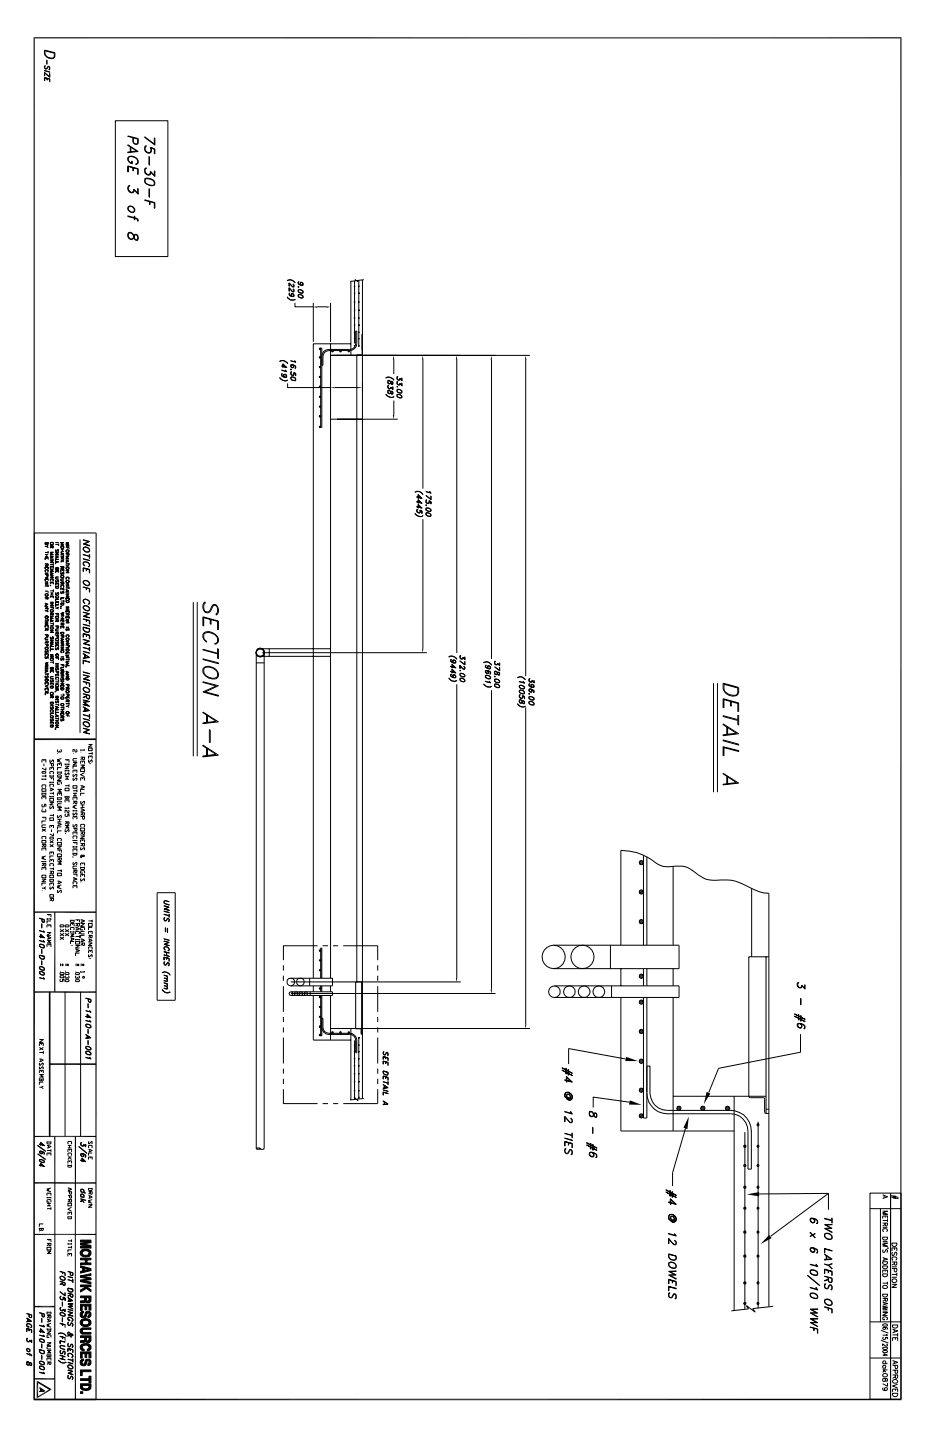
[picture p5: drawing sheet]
<svg xmlns="http://www.w3.org/2000/svg" width="279mm" height="432mm" viewBox="0 0 279 432" stroke-linecap="round" stroke-linejoin="round" font-family="sans-serif">
<path d="M10.2 221.7h18.6M10.2 273.5h18.6M10.2 297.5h18.6M14.9 297.4v43.4M10.2 354.7h18.6M10.2 391.8h6.2M10.1 419.7h260.2M10.2 413.5h6.2M11.2 414v5.4" fill="none" stroke="#000" stroke-width=".42"/>
<path d="M10.1 11.3h260.2M10.2 11.2v408.7M270.1 11.2v408.7M28.8 221.7v197.9M16.4 273.5v23.9M14.9 319.1h13.9M10.2 340.8h18.6M16.4 340.8v78.8M22.6 340.8v78.8M10.2 370.2h18.6" fill="none" stroke="#000" stroke-width=".34"/>
<g fill="none" stroke="#000" stroke-width=".3">
<path d="M13.3 15l3.2 .8v1.1a1.43 1.43 0 0 1-2.4 .3l-.6-.6zM13.4 19.8l.2-.2-.2 .3 .2 .7h.3l.4-.7a.54 .54 0 0 1 .7 .4 .54 .54 0 0 1-.3 .7l.1-.4-.1-.6-.2-.1-.7 .8-.4-.2zM13.5 15.2l2.8 .8-.2 1.2a1.86 1.86 0 0 1-1.9-.2 1.86 1.86 0 0 1-.7-1.8zM14 18l.1 1.3zM13.3 21.1l1.6 .5zM13.3 21.8l1.6 1.4-.1-1.1v1M13.3 23.3l1.6 .4v.8l-.1-.7-1.4-.5v.9zM13.4 21.8l-.1 .9v-1l1.6 1.4M14.1 23.5l.1 .5v-.5M34.6 36.2h15.7v40.7h-15.7zM38.3 43.4l3.1 2-3.1 .4v-.2l2.7-.3zM38.3 49.8l3.1 .8v1.7h-.1v-1.6l-2.8-.8v1.6h-.2z"/>
<path d="M38.5 47.1a1.99 1.99 0 0 1 2.9 1.7l-.7 .5v-.1h.3a1.27 1.27 0 0 0-.8-2.1l-1.1-.1a1.02 1.02 0 0 0-.6 1.1 1.02 1.02 0 0 0 1 .8v-.6h.2v.8a1.48 1.48 0 0 1-1.4-1.7zM38.5 56.9a1.1 1.1 0 0 0 1.3 .7l.3-.3M38.8 55.8l-.3 .3M39.1 43.9v1.8M39.2 44.1v1.4M39.5 57.7l.5-.2 .1-.8 1.3 1.3M39.8 41.3v1.2l.3 .5a.79 .79 0 0 0 1.3-.1v-1.4l-3.1-.7 3 .9-.2 1.4a.88 .88 0 0 1-1.1-.6v-1.1M39.8 50.3v.9h.2v-.9M40.1 56.9l1.3 1.3v-1.6l-.1-.1v1.5M40.2 56.9l-.1 .6a1.14 1.14 0 0 1-1.6-.3 1.14 1.14 0 0 1 .4-1.6v.2a1.05 1.05 0 0 0-.5 .9 1.05 1.05 0 0 0 .7 .9M43.4 59.9l3 .9v1.7h-.1v-1.7l-2.9-.7zM43.5 53.6a2.36 2.36 0 0 1 2.9 1.2l-.1 .7a2.28 2.28 0 0 1-2.9-1.2z"/>
<path d="M43.5 44.9a1.4 1.4 0 0 0 1.5 .9l.2-.5M43.5 51.5a1.33 1.33 0 0 0 1.3 .9l.3-.4M43.5 53.7a2.74 2.74 0 0 1 2.8 .8M43.5 54.7a2.68 2.68 0 0 0 2.8 .7M43.6 53.6l-.1 .5 .1 .7M43.8 43.8l-.3 .4M43.8 50.4l-.3 .4M44.1 45.7a1.14 1.14 0 0 1-.2-2h-.3a1.28 1.28 0 0 0 0 1.7 1.28 1.28 0 0 0 1.6 .3l.2-.4-.2-1 1.1 .5v1.3h.1v-1.4l-1.3-.5 .1 1.1-.5 .6M44.5 52.4l.5-.2 .1-.8 1.3 1.4M44.7 47h.1v2.5h-.1zM44.7 56.6h.1v2.6l-.1-.1zM45.1 51.5l1.3 1.4v-1.6h-.1v1.4"/>
<path d="M45.2 51.5a.79 .79 0 0 1-.8 1 1.29 1.29 0 0 1-.8-2.1l.3-.1-.3 .2a1.32 1.32 0 0 0 .5 1.8M46.2 54.3v1.2M46.3 43.3v-1.9l.1 .1v2l-3-2.5 3 2.3M38.5 62a1.14 1.14 0 0 1 1.5 .2 1.14 1.14 0 0 1 0 1.5 1.32 1.32 0 0 1-1.5-1.7zM38.5 71l.3 .5M38.6 62l.2-.1a1.06 1.06 0 0 1 1.2 .4 1.06 1.06 0 0 1 .1 1.2 1.08 1.08 0 0 1-1.2-.2 1.08 1.08 0 0 1-.3-1.3zM38.6 69.8a1.21 1.21 0 0 1 1.5 1.5l.6 .7h.6a1.15 1.15 0 0 0-.6-1.8l-.5 .2-.2 .9-.3 .3a.9 .9 0 0 1-1.2-.8zM38.8 69.7l-.3 .4M40.2 64.8l.2 .1v1l-.2-.1zM41.1 65.7l.3 .6-.1-.6-.5-.3-2.5-.7v.2l3 .9M41.1 70.5l.2 .5-.2 1M41.3 70.7l-.9-.2-.4 1a1.09 1.09 0 0 1-1.6-.3 1.09 1.09 0 0 1 .5-1.6l.5 .1 .6 .6 .2 1a.74 .74 0 0 0 1.1 .6"/>
<path d="M44.8 60.4v1h.2v-.9M86.1 84.1a1.64 1.64 0 0 1 2.4 .7 1.82 1.82 0 0 0-2.4-.6zM86.1 89a1.69 1.69 0 0 0 2.4 .7 1.54 1.54 0 0 1-2.4-.7zM86.6 84.9l1.1 1.2 .4-.1 .1-.4-.4-.5 .3 .5-.1 .4h-.3l-1.1-1.2v1l.1-.9M86.6 86.3l1 1.1 .6-.1-.3-.6 .2 .3-.2 .5-1.3-1.3 .1 1.1v-1M86.7 87.9a.83 .83 0 0 0 .5 .9 .83 .83 0 0 0 1-.2l-.5-.6h-.3l-.2 .4 .2 .5M86.7 88.4l1 .5 .4-.2M86.8 87.9v.6M87.3 88.5l.4 .4M87.3 88.3l.4-.2 .4 .4M87.6 88l-.3 .4 .3 .5M87.8 88.1l.3 .4-.3 .5"/>
<path d="M88.4 90.8v1.2h5.5M89.4 85.9l.1 .3zM89.5 86h.1M89.4 86.9a.88 .88 0 0 1 1 0 .88 .88 0 0 1 .4 1 .88 .88 0 0 1-1 0 .88 .88 0 0 1-.4-1zM89.4 88.4a.88 .88 0 0 1 1 0 .88 .88 0 0 1 .4 .9 .88 .88 0 0 1-1 0 .88 .88 0 0 1-.4-.9zM89.4 84.6l.2-.1-.2 .1a.83 .83 0 0 0 .5 .9 .83 .83 0 0 0 1-.2l-.2-.5-.5-.2-.3 .4 .3 .5M89.4 85.1l1.3 .5 .1-.3M89.4 86.9h.8l.6 .4M89.4 87.4l.8 .5 .6-.1M89.4 88.4h.6l.8 .4M89.4 88.9l.6 .4 .8-.1M89.5 84.6v.5"/>
<path d="M89.5 86.9v.6M89.5 88.4v.6M90 85.1l.4 .4M90 84.9l.5-.2 .3 .4M90.3 84.7l-.3 .3 .3 .5M90.5 84.7l.3 .3v.5l-.3 .1M90.8 87.3v.6M90.8 88.7v.6M93.9 90.8v11.7M95.1 92h2.8M99.1 90.8v11.7M105.2 84.4v22.2"/>
<path d="M106.2 85.7h.2l-.1 .3zM106.2 87.9h.2zM106.2 90.5h.2l-.1 .2zM106.2 92.9l.2 .1zM106.2 99.5l.2 .2zM106.2 97.5h.2M106.2 92.9h.2M106.2 87.9h.2M106.3 95.2l.1 .3h-.2zM106.3 97.3v.3zM106.3 84.2v18.8M107.5 99.5l.2 .1-.2 .1z"/>
<path d="M107.5 90.5l.2 .1-.1 .1zM107.5 85.7l.2 .1-.1 .2zM107.5 97.5h.2M107.5 92.9h.1M107.5 87.9h.1M107.6 97.3l.1 .2-.1 .1zM107.6 95.2v.3h-.1zM107.6 92.8l.1 .1-.1 .2zM107.6 87.8l.1 .1-.1 .1zM107.6 84v20M108.7 84v245.4M109.1 83.9l-2 .2 .2 .4-.8-.6 .1 .3-1.7 .2"/>
<path d="M83.9 108.3a1.69 1.69 0 0 1 2.3 .7 1.76 1.76 0 0 0-2.3-.6zM83.9 113.3a1.86 1.86 0 0 0 2.3 .6 1.64 1.64 0 0 1-2.3-.6zM84.4 111l1.4 .4-.3-.4 .5 .5zM84.4 112.2l.2-.1h-.2v.6l.6 .4 .7 .1 .3-.4a.59 .59 0 0 0-.3-.5 .59 .59 0 0 0-.7 0l.2 .7M84.4 112.6l.6 .4 .7 .1 .2-.2M84.5 112.2v.5M84.8 109.2l.9 .9-1.3-.3 1.6 .4-1.2-1.1v1.1l.1-1M85 112.7l.5 .4M85 112.5l.5-.2 .4 .4M85.4 112.2l-.4 .4 .4 .5M85.5 112.3l.4 .4-.4 .5M86.2 114.9v1.3h12.9"/>
<path d="M87.2 110.7l.1 .2zM87.2 108.2l1.3 .3-.1-.3 .3 .4zM87.2 110.7v.2zM87.2 113.1a.82 .82 0 0 1 1.1 0 .82 .82 0 0 1 .1 1.1l-1-.3zM87.2 109.5a.91 .91 0 0 1 1.4 .4M87.2 109.8l.4 .4 .4-.2M87.2 112.1l.4 .4 .5-.2M87.2 113.2l.6-.1 .8 .5M87.2 113.1v.6M87.2 113.6l.6 .4h.8M87.3 111.6l-.1 .1M87.5 109.4h-.3v.6l.3 .2"/>
<path d="M87.5 112.4l-.3-.2 .2-.7a.55 .55 0 0 0-.1 .8 .55 .55 0 0 0 .9-.1l-.1-.4 .5 .2 .1 .7v-.7l-.7-.3 .1 .5-.3 .3M87.7 109.4l.3 .4M87.7 109.4l.3 .5-.3 .3M87.8 109.4l.2 .7-.2 .2-.5-.2-.1-.4 .1-.4 1.1 .3 .3 .4-.3 .5 .2-.2M88.5 109.8v.6M88.5 113.4v.6M95.8 115.8l.2-.1 .1 .3-.1 .2zM95.8 112.8l.3 .2-.1 .3zM95.8 107l.2-.1 .1 .3-.1 .2zM95.8 109.9l.3 .1-.1 .3zM95.8 104.4h.2v.4h-.2zM95.8 118.8h.2l.1 .2-.3 .1z"/>
<path d="M98.5 104.8h6.3a1.74 1.74 0 0 0 1.8-1.7v-3.8h.4v3.8a2.17 2.17 0 0 1-2.2 2M98.6 104.8a2.03 2.03 0 0 0-2.1 2.1v2.6h.3v-2.6a1.74 1.74 0 0 1 1.8-1.8h6.3M99.1 106.6h59.8M99.1 103.1v190.2M99.5 105.2l.4 .2-.2 .1-.3-.1zM100.4 116.2h7.1M101.9 105.2l.4 .2-.2 .1zM104.4 105.2l.2-.1 .2 .3-.2 .1-.3-.1zM105.2 103.1h-11.3v190.2M106.2 101.5l.2 .2zM106.2 103.6h.2l-.1 .3zM107.5 103.6l.2 .1-.1 .2z"/>
<path d="M107.5 101.5l.2 .1-.2 .1zM108.7 100.2h-.2l.1 6.1-1.6 .2v187.9M115.7 113.3a1.69 1.69 0 0 1 2.4 .7l-.4-.4a1.68 1.68 0 0 0-2-.2zM115.7 118.2a1.7 1.7 0 0 0 2.4 .6v.1a1.74 1.74 0 0 1-2.4-.7zM116.3 116.1l.4 .5 .4-.3M116.3 114.7l.1 .2M116.3 117.7l.1 .2M116.4 114.2l.6 .2 .4 .8 .3 .1 .1-.3a.5 .5 0 0 0-.5-.6l-.4 .6h-.4l-.2-.4zM116.4 117.1h.4l.7 1.1 .3-.5-.5-.4-.5 .7a.55 .55 0 0 1-.5-.3 .55 .55 0 0 1 .1-.6zM116.4 114.1l-.1 .2M116.4 115.5l-.1 .3M116.4 117.1l-.1 .1"/>
<path d="M116.8 116.6l.2-.1 .1-.5 .7 .7M117.1 116.1l.7 .7v-.8l-.1 .7M117.2 116.1l-.1 .4-.3 .1-.4-.1-.1-.2 .1-.8 .1 .1-.2 .4 .3 .5M117.6 114.5v.7M117.6 117.4v.8M117.7 114.6l-.4-.2-.3 .6-.5 .1-.2-.2v-.8h.5l.6 1.1h.3M117.7 117.5l-.4-.1-.5 .7-.5-.3v-.7a1.01 1.01 0 0 1 1.1 1h.3M118.1 107.8v4.4M119 116h.2l-.1 .1zM119.1 116h.1M119.1 116.8a1.04 1.04 0 0 1 1.4 .8 .84 .84 0 0 1-1 .2 .84 .84 0 0 1-.4-1zM119.1 118.3a1.04 1.04 0 0 1 1.4 .8 .87 .87 0 0 1-1 .1 .87 .87 0 0 1-.4-.9z"/>
<path d="M119.1 113.5l.3 .4 .4-.1M119.1 114.9l.1 .4 .6-.1M119.1 116.9a1.06 1.06 0 0 1 1.3 .4M119.1 116.8v.6M119.1 117.3l.6 .4h.7M119.1 118.8l.7 .5 .6-.1M119.2 113l-.1 .2M119.2 114.4l-.1 .2M119.6 113.9l.2-.5 .7 .7M119.8 113.5l.7 .7-.1-.9v.8M119.8 114.9l.7 .8v-.8l-.1 .7M119.8 114.9l-.2 .6"/>
<path d="M119.8 114.9l.7 .7M119.9 113.5v.2a.52 .52 0 0 1-.8 0 .52 .52 0 0 1 .1-.8l-.1 .8 .2 .1M119.9 115v.1a.54 .54 0 0 1-.8 .1 .54 .54 0 0 1 .1-.8l-.1 .7 .2 .3M120.3 117.1v.6M120.3 118.7v.6M120.4 118.8l-.6-.5-.6-.1-.1 .7M126.8 107.8v38.7M136.9 107.8v88M147.4 107.8v89.8M157.6 107.8v94.9M95.8 121.8h.2v.3l-.3-.1zM95.8 124.7l.3 .2-.1 .2z"/>
<path d="M95.8 127.8l.3 .2-.1 .2zM96.1 128.3v-23.9h.4v23.9M99.1 125.7h20.1M118.1 120.1v4.3M10.3 159.8h18.5v61.8h-18.5zM124.4 147.5a1.63 1.63 0 0 1 2.4 .8 1.69 1.69 0 0 0-2.4-.7zM124.4 154l.7 .6a1.28 1.28 0 0 0 1.5 .1l.2-.1a1.53 1.53 0 0 1-2.4-.6zM125 153.3l.4 .4 .5-.1M125.2 152.8l-.2 .2M125.3 148.4l1 .9-1.4-.2 1.6 .4-1.2-1.2 .1 1.2v-1.1M125.3 149.8l1 1-1.4-.3 1.6 .4-1.2-1.1v1.1l.1-1M125.3 151.4l1 .9-1.4-.4 1.6 .5-1.2-1.1v1.1l.1-1"/>
<path d="M125.3 153.7l-.3-.5 .3-.5a.55 .55 0 0 0-.2 .9 .55 .55 0 0 0 .9-.3l-.1-.3 .5 .3 .1 .7v-.8l-.7-.2 .1 .5-.3 .3M126.8 155.7v38.7M127.7 151.4l.2 .2zM127.8 151.4h.1M127.7 152.4a.96 .96 0 0 1 1 0 .96 .96 0 0 1 .4 .9l-.5 .1-.6-.3-.3-.1zM127.7 153.8a.96 .96 0 0 1 1 0 .96 .96 0 0 1 .4 .9l-.8 .1-.6-.4zM127.7 147.4l1.4 .4-.3-.4 .4 .5zM127.7 150.5l.4 .4 .5-.1M127.7 152.5l.6-.1 .8 .4M127.7 152.9l.9 .4 .5-.1M127.7 153.9l.6-.1 .8 .4M127.7 154.3l.6 .4h.8"/>
<path d="M127.8 152.4v.6M127.8 153.8v.6M127.9 149.9l-.2 .3M128 150.8l-.3-.4 .3-.4-.2-.1-.1 .8 .5 .3 .4-.2v-.5l.5 .1 .1 .7v-.7l-.6-.2v.5l-.3 .2M129.1 152.7v.6M129.1 154.1v.6M129.1 149.7l.1-1v1.1l-1.5-1.2 1.5 1.1M13.5 165.7h.9zM13.5 166.3h.9zM13.5 166.8h.9zM13.5 169.6l.5-.2zM13.5 172.3h.9z"/>
<path d="M13.5 177.3h.9zM13.5 179.6l.5-.2zM13.5 162.7h.9h-.8v.5h.3l.1-.5 .1 .5h.2l.1-.5v.5l-.2 .1-.2-.3-.3 .3zM13.5 167.3h.9h-.8v.5zM13.5 169h.9v.6h-.4v-.5l.2 .5 .2-.1v-.4zM13.5 170h.9v.6v-.5h-.8l-.1 .5zM13.5 171.1l.3-.3 .5 .1 .1 .5-.1 .1 .1-.3-.1-.3-.7 .1 .1 .5zM13.5 171.8l.9 .1zM13.5 173.6h.9h-.8v.5zM13.5 174.5h.9l-.7 .6h.7h-.9l.8-.5zM13.5 179h.9v.5h-.4v-.4l.2 .5 .2-.1v-.4zM13.5 165.7h.1"/>
<path d="M13.5 172.3h.1M13.5 173.2h.9M13.5 177.3h.1M13.6 178.2l.5-.2 .3 .4-.6 .3-.2-.2zM13.7 178l.7 .2-.1 .5-.5 .1-.3-.4zM14 166.3v.5zM14 167.3v.2zM14 170.1v.2zM14 173.6v.3zM14 177.3v.2zM14 163.8l.4 .4-.4-.3h-.5l.9-.4-.4 .4M14 172.3l.1 .5 .3-.1v-.4v.5h-.4z"/>
<path d="M14.4 167.3v.5zM14.4 173.6v.5zM14.4 177.3v.5zM14.4 175.7h-.9h.9M14.4 165.3v.6M14.4 175.4v.6M14.4 167.8h.1M14.4 170.6h.1M14.4 174.1h.1M14.4 177.8h.1M15.1 162.8a.46 .46 0 0 1 .6-.1 .46 .46 0 0 1 .2 .6h-.7zM15.1 174.6v.5z"/>
<path d="M15.1 175.5l.1 .2zM15.1 177.2h.8zM15.1 177.8h.9zM15.1 178.4h.9zM15.1 178.8v.5zM15.1 165.6h.9l-.8 .3 .8 .4h-.9h.7l-.7-.4 .7-.2zM15.1 166.6l.9 .3-.9 .5 .8-.5zM15.1 167.6l.9 .1zM15.1 168h.9l-.8 .6h.8h-.9l.8-.6zM15.1 169.8h.9v.6l-.1-.5h-.8v.5zM15.1 170.7h.9l-.8 .5 .8 .1h-.9l.8-.6zM15.1 171.6l.9 .4-.9 .3 .8-.3z"/>
<path d="M15.1 172.6h.9l-.8 .6 .8 .1h-.9l.8-.6zM15.1 173.8l.7-.2 .2 .4-.2 .3 .1-.5-.5-.2-.3 .3 .2 .4zM15.1 174.6h.9v.5l-.1-.5zM15.1 178.8h.9v.5l-.1-.5zM15.1 163.7h.1M15.1 168h.1M15.1 177.2h.1M15.2 162.8h.7v.4l-.6 .1zM15.3 166.7v.6M15.3 171.7v.6M15.4 166.8v.4M15.4 171.8v.4"/>
<path d="M15.5 163.7l.1 .5 .3 .1 .1-.6h-.9h.8v.5h-.3v-.5M15.5 164l-.4 .3 .4-.2M15.5 169.9v.2l.1-.2M15.5 174.6v.3l.1-.3M15.5 178.8v.2l.1-.2M15.5 177.8v.6M15.6 177.8v.6M15.9 169.2h-.8l.8 .1M15.9 169l.1 .6zM15.9 176.8l.1 .6zM16.6 163.3h1zM16.6 165.7l1 .1z"/>
<path d="M16.6 166.3l1 .1zM16.6 167.7l1 .1h-.9l-.1 .5zM16.6 168.5h1h-.9l-.1 .5zM16.6 178.9l.3-.3 .7 .2a.48 .48 0 0 1-.5 .6 .48 .48 0 0 1-.5-.5zM16.6 179.6l1 .1h-.9l-.1 .5zM16.6 166.7l1 .3-1 .4 .9-.4zM16.6 171.2h1h-.9v.5zM16.6 174.9h1v.6v-.5h-.9l-.1 .5zM16.6 175.8h1h-.9v.4l.3 .2 .5-.1 .1-.5v.4l-.7 .2zM16.6 162.7h1M16.6 163.3h.1M16.7 178.8l.5-.2 .4 .4-.2 .3h-.5z"/>
<path d="M16.7 164.9l.1 .5 .5-.6 .3 .1v.4l-.2-.5-.6 .6zM16.7 173.1v.4l.9 .1h-.8l-.2-.2 .2-.4h.8zM16.7 174v.6h.3l.5-.6 .1 .6v-.4l-.3-.2-.5 .6zM16.7 177.8v.5h.3l.5-.6 .1 .6v-.4l-.3-.1-.5 .6zM16.9 166.8v.6M17 170.6l.3 .2 .3-.1v-.5h-1l.2 .6 .3-.2M17 170.3v.4h-.3v-.4h.9l-.1 .4h-.3l-.1-.4M17 171.2v.3l.1-.3M17 175v.2l.1-.2M17 165.8v.5M17.1 165.8v.5M17.6 171.2v.5z"/>
<path d="M17.6 163v.6M17.6 171.7h.1M17.6 175.5h.1M18.2 163.9a.46 .46 0 0 1 .7-.1 .46 .46 0 0 1 .1 .6h-.7zM18.2 164.8h1zM18.2 165.4h1zM18.2 170.4l.5-.3zM18.2 172.7a.46 .46 0 0 1 .7-.2 .46 .46 0 0 1 .1 .7h-.7zM18.2 175.1l.5-.2zM18.2 176.5v.5zM18.2 179.3h1h-1v.5zM18.2 162.7h1l-.9 .3 .9 .5h-1l.7-.1-.7-.4 .7-.3z"/>
<path d="M18.2 165.7l1 .4-1 .3 .8-.3zM18.2 166.9l1-.2-.9 .2 .9 .3-.9 .2 .9 .3-1-.3 .8-.2zM18.2 170.7h1v.6l-.1-.5h-.9v.5zM18.2 171.7l.1 .5h.3l.3-.6 .3 .4-.2 .3 .1-.6h-.3l-.1 .3-.4 .3zM18.2 173.7l1-.1h-.7l-.3 .3 .3 .3h.7h-.9zM18.2 175.7l.7-.2 .3 .4-.3 .3 .2-.5-.5-.2-.4 .2 .1 .5zM18.2 176.5h1v.5l-.1-.5zM18.2 177.4l.1 .5 .5-.6 .4 .2v.3l-.2 .1 .1-.5-.2-.1-.2 .5-.4 .1zM18.2 162.7h.1M18.2 165.7h.1M18.2 167.9h1M18.2 169.9h.1"/>
<path d="M18.2 174.6h.1M18.3 163.9h.8v.4l-.7 .1zM18.3 172.7h.8v.4l-.7 .1zM18.4 165.8v.5M18.5 165.8v.5M18.6 167.9l.6 .6zM18.7 169.9v.5l.3 .1 .2-.6h-1h.9v.5h-.4v-.5M18.7 170.8v.3v-.3M18.7 174.6v.5l.3 .1 .2-.6h-1h.9v.5h-.4v-.5M18.7 176.5v.3v-.3M18.7 164.8v.6M18.7 168.1l-.5 .4 .5-.3"/>
<path d="M19.1 180l.1 .6zM19.8 164.1h.9zM19.8 165.2l.2-.3 .7 .2a.48 .48 0 0 1-.4 .6 .48 .48 0 0 1-.5-.5zM19.8 166.5l.4-.2zM19.8 174.3l.2-.3 .7 .2a.43 .43 0 0 1-.4 .5 .43 .43 0 0 1-.5-.5l.6-.2 .3 .6-.7 .1zM19.8 163.1h.9l-.8 .6h.8h-.9l.8-.6zM19.8 166.8h.9l-.8 .5 .8 .3h-.9l.7-.1-.7-.2 .7-.4zM19.8 167.9l.9 .4-.9 .3 .8-.3zM19.8 169.6l.9 .1zM19.8 171.1h.9l-.8 .6 .8 .1h-.9l.8-.6zM19.8 175.1h.9l-.8 .6h.8h-.9l.8-.6zM19.8 176.8l.9 .4-.9 .3 .8-.3z"/>
<path d="M19.8 177.8l.9 .1zM19.8 178.2h.9l-.8 .6 .8 .1h-.9l.8-.6zM19.8 179.2h.9v.6v-.5h-.9v.5zM19.8 162.7h.9M19.8 163.1h.1M19.8 164.1h.1M19.8 165.1l.6-.2 .3 .4-.2 .3h-.5zM19.8 170.2l.6-.1 .3 .4-.6 .2-.3-.1zM19.8 173.2l.1 .5a.46 .46 0 0 1 .2-.6 .46 .46 0 0 1 .6 .1l-.1 .5-.1-.6zM20 170.1l.7 .1-.2 .5h-.5l-.2-.2zM20 167.9v.6M20 176.8v.6"/>
<path d="M20.2 164.1v.3l.1-.3M20.2 166v.3l.4 .2 .1-.6h-.9l.9 .1-.2 .5-.2-.2v-.3M20.2 179.3v.2l.1-.2M20.7 164.1v.5zM20.7 169h-.9l.9 .1M20.7 176.2h-.9l.9 .1M20.7 164.6h.1M20.7 168.8v.6M20.7 176v.6M20.7 179.8h.1M24 161.8v58M24.9 161.9l2 .5-1.6 .7 1.6 .4v.2l-2-.6 1.7-.7z"/>
<path d="M24.9 167.5l2 .6zM24.9 170.2l2 .5v1.1l-.1-1-1.8-.4-.1 .9zM24.9 176l2 .5v1.1l-.1-1.1zM24.9 180a1.15 1.15 0 0 1 1.3-.1 1.15 1.15 0 0 1 .6 1.2l-.4 .1 .2-.1a.96 .96 0 0 0-.4-1.2 .96 .96 0 0 0-1.2 .2l.4 .9-.5-.6zM25 164.2a1.17 1.17 0 0 1 1.3 0 1.17 1.17 0 0 1 .5 1.2 1.18 1.18 0 0 1-1.3 0 1.18 1.18 0 0 1-.5-1.2zM25 174.2a1.07 1.07 0 0 1 1.4 0 1.07 1.07 0 0 1 .2 1.4 1.26 1.26 0 0 1-1.6-1.4zM25 168.6a1.07 1.07 0 0 1 1.4 0 1.07 1.07 0 0 1 .2 1.4h-.2a.71 .71 0 0 0 .4-.8 .71 .71 0 0 0-.7-.6l-.7-.1-.4 .3 .4 .9-.4-.3zM25.2 164.2a1.04 1.04 0 0 1 1.1 .1 1.04 1.04 0 0 1 .4 1.1 1.04 1.04 0 0 1-1.2-.1 1.04 1.04 0 0 1-.3-1.1zM25.2 174.2a1.04 1.04 0 0 1 1.1 .1 1.04 1.04 0 0 1 .4 1.1 1.04 1.04 0 0 1-1.2-.1 1.04 1.04 0 0 1-.3-1.1zM25.9 170.6v.6v-.6M25.9 176.3v.5v-.5M26.8 166.8l-1.9-.5 1.9 .5"/>
<path d="M26.8 166.3l.1 1.1zM13.5 186.5l.9 .1zM13.5 187.1l.9 .1zM13.5 188.4h.9zM13.5 192.2h.9zM13.5 193.2h.9zM13.5 194.3a.54 .54 0 0 1 .9 0v.3a.52 .52 0 0 1-.6 .2 .52 .52 0 0 1-.3-.5zM13.5 200h.9zM13.5 180.9l.9 .3-.9 .4 .8-.4zM13.5 181.9h.9l-.7 .6h.7h-.9l.8-.6zM13.5 187.5h.9v.6v-.5h-.8l-.1 .5zM13.5 190.3h.9v.5h-.4v-.4l.2 .5 .2-.2v-.3z"/>
<path d="M13.5 196h.9v.6v-.5h-.8l-.1 .5zM13.5 198.9l.9-.2-.7 .2 .7 .3-.7 .2 .7 .3-.9-.3 .8-.2zM13.5 180.9h.1M13.5 181.9h.1M13.5 188.4h.1M13.5 192.2h.1M13.5 193.2h.1M13.6 184.9l.7-.1 .1 .2-.1 .4h-.6l-.2-.4 .2-.3 .7 .2a.43 .43 0 0 1-.4 .5 .43 .43 0 0 1-.4-.4zM13.6 194.2l.7-.1 .1 .3-.1 .3h-.6zM13.6 195.1v.5h.2l.5-.6 .1 .6v-.3l-.2-.2-.5 .6zM13.6 196.9v.5h.2l.5-.6 .1 .6v-.3l-.2-.2-.5 .6zM13.7 191.2h.7l-.8 .1v.4l.8 .1h-.7l-.2-.2z"/>
<path d="M13.7 181v.5zM14 186.6v.5zM14 187.6v.2zM14 196.1v.2zM14 183.1l.4 .4-.4-.3h-.5l.9-.4-.4 .4M14 188.4l.1 .5h.2l.1-.5v.5h-.4zM14 188.7l-.5 .3 .5-.2M14 192.2l.1 .6h.2l.1-.6v.6h-.4zM14 192.5l-.5 .3 .5-.2M14 193.2l.1 .5 .3-.1v-.4v.5h-.4zM14.4 185.9h-.9l.9 .1M14.4 188.1h.1"/>
<path d="M14.4 185.6v.6M14.4 196.6h.1M15.1 187h.8zM15.1 191.9l.9 .1zM15.1 192.5l.9 .1zM15.1 193.9h.9h-.9v.5zM15.1 194.6l.9 .1h-.9v.5zM15.1 197.5a.46 .46 0 0 1 .6-.1 .46 .46 0 0 1 .2 .6h-.7zM15.1 198.6h.8zM15.1 180.6h.9zM15.1 181h.9l-.8 .6 .8 .1h-.9l.8-.6zM15.1 182h.9v.6l-.1-.5z"/>
<path d="M15.1 184.8h.9l-.8 .3 .8 .4h-.9h.7l-.7-.4 .7-.3zM15.1 185.8l.9 .4-.9 .3 .8-.3zM15.1 189h.9l-.8 .6h.8h-.9l.8-.6zM15.1 191.1l.1 .5 .5-.6 .3 .3-.1 .3v-.5l-.1-.1-.3 .5-.3 .1zM15.1 192.8l.9 .4-.9 .4 .8-.4zM15.1 196.4h.9l-.8 .6h.8h-.9l.8-.6zM15.1 183.9h.1M15.1 184.8h.1M15.1 198.6h.1M15.1 185.8h.1M15.1 187h.1M15.1 187.6h.9"/>
<path d="M15.1 189h.1M15.1 192.8h.1M15.1 196.4h.1M15.2 182.8a.55 .55 0 0 1 .8 .5l-.2 .2h-.5zM15.2 188a.45 .45 0 0 1 .6 0 .45 .45 0 0 1 .1 .6h-.7zM15.2 197.5h.7v.4l-.6 .1zM15.3 182.8h.5l.1 .3a.42 .42 0 0 1-.4 .4 .42 .42 0 0 1-.4-.4zM15.3 188l.6 .1v.4l-.6 .1-.2-.2zM15.3 185.9v.5M15.3 192.9v.6M15.4 185.9v.5M15.4 193v.4"/>
<path d="M15.5 182.1v.2l.1-.2M15.5 183.9l.1 .5 .3 .1 .1-.6h-.9h.8v.5h-.3v-.5M15.5 184.1l-.4 .4 .4-.3M15.5 192v.5M15.6 192v.5M15.9 186.7l.1 .6zM15.9 198.3l.1 .6zM16.6 181.3l1 .1h-.9l-.1 .5zM16.6 185.8h1zM16.6 189.6h1zM16.6 190.6h1zM16.6 191.7a.54 .54 0 0 1 1 0v.3a.52 .52 0 0 1-.6 .2 .52 .52 0 0 1-.4-.5z"/>
<path d="M16.6 196.4l.4-.3 .6 .2a.43 .43 0 0 1-.5 .5 .43 .43 0 0 1-.4-.5l.5-.2 .4 .5-.7 .2zM16.6 180.5h1h-.9v.5zM16.6 182.3h.5l.5-.3-.5 .3zM16.6 183.9h1v.6v-.5zM16.6 193.3h1v.6v-.5h-.9l-.1 .5zM16.6 197.2h1v.5v-.5zM16.6 198.9l1 .1zM16.6 199.4h1l-.8 .6h.8h-1l.9-.6zM16.6 190.6h.1M16.6 185.8h.1M16.6 189.6h.1M16.7 184.9l.7-.1 .2 .3-.2 .3h-.5z"/>
<path d="M16.7 191.6l.7-.1 .2 .3-.2 .3h-.5zM16.7 192.5v.5h.3l.5-.6 .1 .6v-.3l-.3-.2-.5 .6zM16.7 194.3v.5h.3l.5-.6 .1 .6-.1-.5h-.2l-.5 .6zM16.8 184.8h.7l.1 .5a.46 .46 0 0 1-.7 .1 .46 .46 0 0 1-.1-.6zM16.8 188.6h.8l-.9 .2 .2 .4h.7h-.8l-.2-.3zM17 180.5v.2l.1-.2M17 184v.3l.1-.3M17 185.8l.1 .5h.5v-.5l-.1 .5h-.3l-.1-.5M17 186.1l-.4 .3 .4-.2M17 187.8v.3l.5 .2 .1-.6h-1l1 .1-.2 .5-.3-.2v-.3M17 189.6l.1 .5h.5v-.5l-.1 .5h-.3l-.1-.5M17 189.9l-.4 .3 .4-.2"/>
<path d="M17 190.6v.4l.6 .1v-.5l-.1 .5-.4-.1v-.4M17 193.4v.3l.1-.3M17 197.2v.3l.1-.3M17.1 182.3l.5 .4zM17.6 180.5v.5zM17.6 193.9h.1M17.6 181h.1M17.6 184.5h.1M17.6 197.7h.1M18.2 180.2h.9zM18.2 181.7l.1 .2zM18.2 182.3l.1 .1z"/>
<path d="M18.2 185h1zM18.2 185.6h1zM18.2 186v.5zM18.2 191.1l.5-.2zM18.2 180.8h1a.56 .56 0 0 1-.3 .6 .56 .56 0 0 1-.6 0zM18.2 180.9h.9v.3l-.7 .2zM18.2 183.9l1-.2-.9 .2 .9 .3-.9 .2 .9 .3-1-.3 .8-.2zM18.2 186h1v.5l-.1-.5zM18.2 187.8h1v.6l-.1-.6h-.9v.6zM18.2 189.6l.1 .5h.7l.1-.5h-.9h1v.4l-.3 .2h-.5zM18.2 191.4l1 .3-1 .5 .8-.5zM18.2 192.6l1-.3-.9 .3 .9 .2-.9 .3 .9 .2-1-.2 .8-.3z"/>
<path d="M18.2 193.6l1 .1zM18.2 194h1l-.9 .6 .9 .1h-1l.8-.6zM18.2 195.2l.6-.2 .4 .3-.3 .4 .1-.6a.47 .47 0 0 0-.5 0 .47 .47 0 0 0-.3 .4l.1 .1 .3-.1v.2l-.4-.2zM18.2 197.4l.1 .5h.3l.3-.6 .3 .4-.2 .3 .1-.6h-.3l-.1 .3-.4 .3zM18.2 199.3h1v.6l-.1-.5zM18.2 180.2h.1M18.2 197h1M18.4 191.5v.6M18.5 191.6v.4M18.7 186v.3v-.3M18.7 186.9v.5h.4l.1-.6h-1l.9 .1-.1 .5-.3-.1v-.4M18.7 187.1l-.5 .3 .5-.2"/>
<path d="M18.7 187.8v.3v-.3M18.7 190.6v.5h.4l.1-.5h-1h.9l-.1 .5h-.3v-.5M18.7 199.4v.2v-.2M18.7 185v.6M19.8 182l.9 .1zM19.8 182.6l.9 .1zM19.8 184.5l.4-.3zM19.8 191.6l.2-.3 .7 .2a.48 .48 0 0 1-.4 .6 .48 .48 0 0 1-.5-.5zM19.8 199.6h.9h-.9v.5zM19.8 180.1h.9v.5a.54 .54 0 0 1-.9-.2zM19.8 183h.9v.6v-.5h-.9v.5zM19.8 184.8h.9v.6v-.5h-.9v.5z"/>
<path d="M19.8 186.2h.9l-.8 .5h.8h-.9l.8-.5zM19.8 190.6l.2-.2h.5l.2 .5-.2 .2 .2-.5-.3-.2-.6 .2 .2 .5zM19.8 192.3h.9l-.8 .7h.8h-.9l.8-.6zM19.8 193.3h.9v.6v-.5zM19.8 194.2l.9 .1zM19.8 194.6h.9v.5a.54 .54 0 0 1-.9-.1zM19.8 195.6h.9h-.9v.5zM19.8 196.5h.9l-.8 .6h.8h-.9l.8-.6zM19.8 198.3h.9zM19.8 198.6l.9 .3-.9 .5 .8-.5zM19.8 185.7h.9M19.8 186.2h.1"/>
<path d="M19.8 188.1h.9M19.8 196.5h.1M19.8 198.6h.1M19.8 191.5l.6-.2 .3 .4-.2 .3h-.5zM19.8 180.1h.9v.3l-.2 .2h-.5zM19.8 188.5v.5h.3l.5-.6 .1 .6-.1-.5h-.2l-.5 .6zM19.8 194.7h.9v.3l-.2 .2h-.5zM20 198.7v.5zM20.2 183.1v.3l.1-.3M20.2 183.9v.4l.4 .2 .1-.6h-.9h.9l-.2 .6-.2-.2v-.4M20.2 184.9v.2l.1-.2M20.2 193.4v.3l.1-.3"/>
<path d="M20.2 195.6v.3l.1-.3M20.2 182.1v.5M20.3 182.1v.5M20.7 195.6v.5zM20.7 197.7h-.9h.9M20.7 197.4v.6M20.7 183.6h.1M20.7 185.4h.1M20.7 193.9h.1M20.7 196.1h.1M24.9 197.9l2 .7-1.9-.5v1zM24.9 183.5l2 .5-1.6 .8 1.6 .5-2-.5 1.7-.8z"/>
<path d="M24.9 185.6l2 .5v1.1l-.1-1zM24.9 187.2l2 .6zM24.9 188l2 .5v.7a1.09 1.09 0 0 1-1.2 .4 1.09 1.09 0 0 1-.8-.9zM24.9 190l2 .5v1.1l-.1-1-1.8-.6-.1 1.1zM24.9 191.7l2 .5-1.6 .7 1.6 .6-2-.5 1.7-.8-1.7-.4zM24.9 195.3l2 .6zM24.9 195.9l2 1.3-2 .2 1.7-.3zM25 181.7a1.16 1.16 0 0 1 1.3 .1 1.16 1.16 0 0 1 .5 1.2 1.24 1.24 0 0 1-1.8-1.3zM25 188.1l1.8 .5v.5a.98 .98 0 0 1-1 .4 .98 .98 0 0 1-.8-.8zM25.2 181.8a1.02 1.02 0 0 1 1.1 .1 1.02 1.02 0 0 1 .4 1 1.21 1.21 0 0 1-1.7-.8zM25.4 196.2v1.1M25.5 196.3v.9"/>
<path d="M25.9 185.9v.5v-.5M25.9 190.3v.6v-.6M26.8 194.6l-1.9-.5 1.9 .6M26.8 194l.1 1.2zM57.9 180.6v46.2M59.1 180.6v46.2M60.8 185l4.7 1.2v2.7l-.3-.1v-2.5l-4.1-1.1v2.5l-.3-.1zM60.8 197.6l4.7 1.2v.2l-4.7-1.3zM61.1 180.8l.4-.3v.4a1.64 1.64 0 0 0 0 2.5h1.1l.8-1.5a.88 .88 0 0 1 1.4-.5 2.02 2.02 0 0 1 0 3.1v-.5l.3-.1a2.29 2.29 0 0 0-.3-2.3h-.8l-.3 .4a1.95 1.95 0 0 1-1.5 1.8 1.92 1.92 0 0 1-1.1-3zM61.1 189.9a2.92 2.92 0 0 1 4.4 2.5l-.7 .7-.4 .1 .7-.5a1.89 1.89 0 0 0-1.4-2.7l-1.1-.4-1.4 .4a1.74 1.74 0 0 0 .7 2.3v.3a2.11 2.11 0 0 1-.8-2.7zM63 185.7v1.4l.3 .1v-1.4M65.2 195.9l-4.4-1.2v.2l4.4 1.2"/>
<path d="M65.2 194.5l.3 .1v2.9l-.3-.1zM76.8 195.7v148.7M76.8 198.8h2.4M78 196.8h21.1M78 194.5h21.1M78.6 195.7h49.4M79.2 195.7v148.8l-.9 .1-.3-.2M80.7 194.5v2.3M134.6 197a1.69 1.69 0 0 1 2.3 .7l-.3-.5a1.68 1.68 0 0 0-2-.1zM135.2 197.8h.1l-.1-.1a.87 .87 0 0 0 .4 1 .87 .87 0 0 0 1.1-.2l-.3-.5-.5-.1-.2 .3 .2 .5M135.2 198.3l.6 .4 .6 .1 .2-.2M135.2 197.8v.6"/>
<path d="M135.5 199.3l.9 .9-1.3-.3 1.6 .4-1.2-1.1v1.1l.1-1M135.8 198.3l.4 .5M135.8 198.2l.4-.3 .4 .4M136.1 197.9l-.3 .4 .3 .5M136.3 198l.3 .4-.3 .5M137.9 199.5l1.1 1.2a.48 .48 0 0 0 .4-.4 .48 .48 0 0 0-.3-.5l.2 .4-.1 .4-.7-.3-.6-.9v1.1l.1-1M138 197.2l.3 .4 .4-.2M138 196.6v.2M138.5 197.6l.2-.5 .7 .6M138.7 197.2l.7 .6v-.7l-.1 .6M138.8 197.2v.1a.52 .52 0 0 1-.8 .1 .52 .52 0 0 1 .1-.8l-.1 .7 .2 .2M139.3 199.3l.1-1v1.1l-1.5-1.2 1.5 1.2"/>
<path d="M145 198.7a1.63 1.63 0 0 1 2.4 .7 1.69 1.69 0 0 0-2.4-.6zM145.6 199.6l.1-.2-.1 .1a.9 .9 0 0 0 .5 1 .9 .9 0 0 0 1-.2l-.3-.5-.5-.2-.2 .4 .2 .5M145.7 199.5v.6M146.2 199.9l.4-.2 .4 .4M146.5 199.7l-.3 .3 .3 .5M146.7 199.8l.3 .4-.3 .3M148.3 198.9l.4 .4 .4-.2M148.5 198.3l-.2 .2M148.9 199.4l.2-.5 .7 .6M149.1 198.9l.7 .7v-.8l-.1 .7M149.2 198.9l-.2 .5-.5-.1-.2-1h.2l-.2 .6 .3 .4M13.5 200.5l.9 .1z"/>
<path d="M13.5 203.8l.2-.2 .7 .2a.43 .43 0 0 1-.4 .5 .43 .43 0 0 1-.4-.5l.5-.2 .3 .5-.7 .2zM13.5 207.3h.9zM13.5 207.8l.5-.2zM13.5 200.9l.9 .3-.9 .4 .8-.4zM13.5 202.8l.2-.1-.1 .5 .1 .1 .6-.6 .1 .5-.1-.5-.5 .6-.3-.2zM13.5 204.6h.9v.6v-.5h-.8l-.1 .5zM13.5 205.8l.9-.4-.7 .4 .7 .3zM13.5 206.4h.9v.6v-.5h-.8l-.1 .5zM13.5 207.3h.1M13.6 208.2l.1 .1h-.2zM13.6 208.2h.1M13.7 201v.6"/>
<path d="M14 200v.5zM14 204.7v.2zM14 206.5v.2zM14 207.3l.1 .5h.2l.1-.5v.5h-.4zM14.4 202.1h-.9l.9 .1M14.4 205.2h.1M14.4 201.8v.6M14.4 207h.1M15.1 204.9v.5zM15.1 213.8h.9h-.9v.5zM15.1 214.8l.6-.3 .3 .5-.2 .3h-.5zM15.1 216.5v.6z"/>
<path d="M15.1 201.1h.9v.5l-.1-.5h-.8v.5zM15.1 203.9l.1 .5h.2l.4-.6 .2 .5-.1 .2v-.6h-.2l-.1 .4-.4 .2zM15.1 204.9h.9v.5l-.1-.5zM15.1 205.7h.9a.56 .56 0 0 1-.2 .6 .56 .56 0 0 1-.6 0zM15.1 205.8h.8v.4l-.6 .1zM15.1 210.5h.9a.56 .56 0 0 1-.2 .6 .56 .56 0 0 1-.6 0zM15.1 210.6h.8v.4l-.6 .1zM15.1 216.5h.9v.6l-.1-.6zM15.1 217.4h.9a.56 .56 0 0 1-.2 .6 .56 .56 0 0 1-.6 0zM15.1 217.5h.8v.4l-.6 .1zM15.1 208.7h.1M15.1 211.6h.9"/>
<path d="M15.2 207.7a.55 .55 0 0 1 .8 .4l-.2 .2h-.5zM15.2 202.9h.8h-.6l-.3 .3 .3 .3 .6 .1-.8-.1zM15.2 211.9v.6l.7-.6 .1 .2-.1 .5v-.6h-.2l-.1 .3-.4 .3zM15.2 215.5v.7l.6-.7 .2 .3-.1 .3-.1-.5-.4 .6h-.2zM15.3 207.7h.5l.1 .2a.42 .42 0 0 1-.4 .4 .42 .42 0 0 1-.4-.4zM15.3 212.8h.5l.2 .4-.2 .3 .1-.5-.5-.2-.3 .3 .2 .4-.2-.2zM15.5 200.5l.4 .2 .1-.6h-.9l.1 .6 .4-.2M15.5 200.2l-.1 .5-.3-.2v-.3h.8v.5l-.3-.1v-.4M15.5 201.1v.3l.1-.3M15.5 204.9v.3l.1-.3M15.5 208.7l.1 .5 .3 .1 .1-.6h-.9h.8v.5h-.3v-.5M15.5 208.9l-.4 .4 .4-.3"/>
<path d="M15.5 216.5v.4l.1-.4M16.5 207.3l.3 .1h-.3M16.5 218.5l.3 .1h-.3M16.6 201.3h1zM16.6 204.3h1zM16.6 205.5a.54 .54 0 0 1 1 0v.3a.52 .52 0 0 1-.6 .2 .52 .52 0 0 1-.4-.5zM16.6 211.3h1zM16.6 212.8h1h-.9v.5zM16.6 213.6l1 .1h-.9l-.1 .5zM16.6 200.5l.2-.1-.1 .5 .2 .1 .6-.6 .1 .5-.1-.5-.5 .6zM16.6 202.2h1h-.9v.5zM16.6 203.3l.3-.2h.5l.2 .5-.2 .2 .2-.5-.4-.2-.5 .2 .2 .5z"/>
<path d="M16.6 206.3h1l-.8 .6h.8h-1l.9-.6zM16.6 208.8h1zM16.6 209.2h1l-.8 .6h.8h-1l.9-.6zM16.6 211.8l1 .3-1 .5 .9-.5zM16.6 214.3l1 .4-1 .3 .9-.3zM16.6 216l1 .1zM16.6 217.5h1l-.8 .6 .8 .1h-1l.9-.6zM16.6 211.8h.1M16.6 201.3h.1M16.6 204.3h.1M16.6 204.9h1M16.6 206.3h.1"/>
<path d="M16.6 209.2h.1M16.6 211.3h.1M16.6 218.6v.1M16.7 205.4l.7-.1 .2 .3-.2 .3h-.5zM16.7 207.3h.1M16.7 216.6l.5-.1 .4 .4-.6 .2-.3-.1zM16.7 210.2v.5h.3l.5-.6 .1 .6-.1-.5h-.2l-.5 .6zM16.7 218.6h.1M16.9 216.5h.5l.2 .5-.7 .1-.3-.2zM16.9 211.9v.5v-.4M16.9 214.3v.6M17 201.3v.4l.6 .1v-.5l-.1 .5-.4-.1v-.4"/>
<path d="M17 202.2v.4l.1-.4M17.6 202.2v.5zM17.6 215.4h-1l1 .1M17.6 203.9v.7M17.6 211v.6M17.6 215.2v.6M17.6 202.7h.1M18.2 204.4h1zM18.2 204.9l1 .1zM18.2 208.4h.9zM18.2 209.1a.46 .46 0 0 1 .7-.1 .46 .46 0 0 1 .1 .6h-.7zM18.2 211.1l.7-.1 .3 .4-.3 .2h-.5z"/>
<path d="M18.2 212.7l1 .1zM18.2 213.3l1 .1zM18.2 215.2l.5-.3zM18.2 200.2l1-.1h-.7l-.3 .3 .3 .3h.7h-.9zM18.2 202.1h1l-.9 .6h.9h-1l.8-.6zM18.2 205.4h1v.6l-.1-.5h-.9v.5zM18.2 206.3a.48 .48 0 0 0 .3 .6 .48 .48 0 0 0 .6-.2v-.4h-.9h1l-.3 .6h-.5zM18.2 213.8h1v.5l-.1-.5h-.9v.5zM18.2 201.1h.1M18.2 202.1h.1M18.2 203.1h1M18.2 208.4h.1"/>
<path d="M18.2 214.7h.1M18.3 209.1h.8v.4l-.7 .1zM18.3 203.4v.6l.7-.6 .2 .3-.2 .4v-.7l-.7 .7zM18.3 215.5v.6l.7-.6 .2 .3-.2 .4v-.7l-.7 .7zM18.7 201.1v.5l.3 .1 .2-.6h-1h.9v.5h-.4v-.5M18.7 201.4l-.5 .3 .5-.2M18.7 205.5v.2v-.2M18.7 213.8v.3v-.3M18.7 214.7v.5l.3 .1 .2-.6h-1h.9v.5h-.4v-.5M18.7 204.4v.5M18.7 212.8v.5M19.1 208.1l.1 .6z"/>
<path d="M19.1 212.1h-.9l.9 .1M19.1 211.9l.1 .6zM19.8 208.1h.9zM19.8 214.4h.9zM19.8 201.2l.9 .4-.9 .4 .8-.4zM19.8 202.2h.9l-.8 .6 .8 .1h-.9l.8-.6zM19.8 203.3h.9v.5a.54 .54 0 0 1-.9-.2zM19.8 209h.9h-.9v.5zM19.8 211.8h.5l.4-.3-.4 .3zM19.8 208.1h.1M19.8 214.4h.1M19.8 203.3h.9v.3l-.2 .2h-.5z"/>
<path d="M19.9 207.1a.47 .47 0 0 1 .5-.1 .47 .47 0 0 1 .3 .4l-.2 .3-.7-.1 .2-.5h.5l.2 .2a.47 .47 0 0 1-.5 .5 .47 .47 0 0 1-.4-.5zM19.9 213.4a.47 .47 0 0 1 .5-.1 .47 .47 0 0 1 .3 .5l-.1 .1a.43 .43 0 0 1-.5 .2 .43 .43 0 0 1-.3-.5l.7-.2 .2 .5-.7 .2-.2-.3zM20 201.3v.6M20.2 205.3v.3l.4 .2 .1-.6h-.9l.9 .1-.2 .5-.2-.2v-.3M20.2 206.2l.1 .4 .3 .1 .1-.6h-.9l.9 .1-.2 .5-.2-.5M20.2 206.4l-.4 .3 .4-.2M20.2 208.1v.4l.5 .1v-.5l-.1 .5-.3-.1v-.4M20.2 209v.3l.1-.3M20.2 209.9l.1 .5h.3l.1-.5h-.9h.9l-.2 .5-.2-.5M20.2 210.1l-.4 .3 .4-.2M20.2 214.4v.4l.1-.4M20.3 211.8l.4 .3z"/>
<path d="M20.7 209v.5zM20.7 214.4v.5zM20.7 211h-.9h.9M20.7 210.7v.6M20.7 209.5h.1M20.7 214.9h.1M24.9 206.4a1.15 1.15 0 0 1 1.3-.1 1.15 1.15 0 0 1 .6 1.2l-.4 .2a1.31 1.31 0 0 1-1.5-1.3zM24.9 201.5l2 .6zM24.9 202.3l2 .5-1.6 .8 1.6 .5-2-.5 1.7-.8zM24.9 204.3l2 .6v1.1l-.1-1.1-1.9-.5zM24.9 209.9l2 .5-1.6 .2 1.6 1.2-2-.5 1.5 .3-1.5-1.1 1.5-.2zM24.9 211.9l2 1.2-2 .2 1.7-.2z"/>
<path d="M24.9 215.4l2 .6zM24.9 218.3l2 .5-1.6 .8 1.6 .5-2-.5 1.7-.8zM25 216.5a1.16 1.16 0 0 1 1.3 .1 1.16 1.16 0 0 1 .5 1.2 1.24 1.24 0 0 1-1.8-1.3zM25.2 206.3a1.02 1.02 0 0 1 1.1 0 1.02 1.02 0 0 1 .4 1.1 .99 .99 0 0 1-1.2 0 .99 .99 0 0 1-.3-1.1zM25.2 216.6a1.02 1.02 0 0 1 1.1 .1 1.02 1.02 0 0 1 .4 1 1.21 1.21 0 0 1-1.7-.8zM25.4 212.1v1.1M25.5 212.3v.9M25.9 204.6v.6v-.5M25.9 208.3v1l.8 .3 .2-1.1-2-.5 1.9 .6-.1 .8-.7-.1-.1-1M25.9 208.8l-1 .4 1-.4M26.8 214.8l-1.9-.5 1.9 .6M26.8 214.2l.1 1.2z"/>
<path d="M60.8 204.4l4.7 1.2-4 1.9 4 1v.3l-4.7-1.3 4-1.8-4-1.1zM60.8 213.5l4.7 3-4.7 .5v-.2l4-.5zM61.1 200.3a2.92 2.92 0 0 1 4.4 2.4 2.23 2.23 0 0 1-3.6 .2 1.95 1.95 0 0 1-.8-2.6zM61.2 200.3a3.2 3.2 0 0 1 3.9 1l.1 .8-.1 1a2.91 2.91 0 0 1-4-1.7zM61.9 214.2v2.7M62.2 214.5v2.2M62.8 218.8l.2 .1v3.7h-.2zM134.6 203.3a1.74 1.74 0 0 0 2.3 .7l-.6 .4a1.86 1.86 0 0 1-1.7-1.1zM135.2 202.2h.1h-.1a.87 .87 0 0 0 .5 .9 .87 .87 0 0 0 1-.2l-.4-.6h-.4l-.2 .4 .2 .5M135.2 202.7l1 .5 .4-.2M135.2 202.2v.6M135.5 200.7l.9 .9-1.3-.2 1.6 .4-1.2-1.2v1.1l.1-1"/>
<path d="M135.8 202.8l.4 .4M135.8 202.6l.5-.2 .3 .4M136.1 202.3l-.3 .4 .3 .5M136.3 202.4l.3 .4-.3 .5M136.9 205.2v88.1M138 201v.2zM138 201.1h.1M138 202a.92 .92 0 0 1 1.3 .9 .88 .88 0 0 1-1 0 .88 .88 0 0 1-.3-.9zM138 203.4a.92 .92 0 0 1 1.3 1 .88 .88 0 0 1-1 0 .88 .88 0 0 1-.3-1zM138 202.5l.7 .4 .6-.1M138 203.5l.5-.1 .8 .4M138 203.4v.6"/>
<path d="M138 203.9l.5 .5 .8-.1M139.2 202.3v.6M139.2 203.8v.6M139.3 202.4l-.6-.4-.6-.1-.1 .7M145 205.1l1 .8 1 .1 .4-.3a1.59 1.59 0 0 1-2.4-.6zM145.5 204.3l1.4 .4-.2-.4 .4 .5zM145.6 202.6a.96 .96 0 0 1 1 0 .96 .96 0 0 1 .4 .9 .96 .96 0 0 1-1 0 .96 .96 0 0 1-.4-.9zM145.6 200l.2 .2a.84 .84 0 0 0 1.2 .2M145.6 201.3l.4-.2 1 .5M145.6 201.5l.4 .4 .4-.2M145.6 202.6h.8l.6 .4M145.6 203.1l.8 .4 .6-.1"/>
<path d="M145.7 202.6v.6M145.9 201.1l-.3 .3 .3 .5M146 201.1l.4 .4M146.1 201.1l.3 .5-.3 .3M146.2 200.1l.4 .4M146.3 201.1l.2 .5a.49 .49 0 0 1-.7 .2 .49 .49 0 0 1-.1-.7h.7a.68 .68 0 0 1 .7 .8l-.3 .3 .2-.1M146.9 201.5v.6M146.9 202.9v.6M147.4 207v89.7M148.3 202.7l.1 .3zM148.4 202.8h.1M148.3 203.7a.97 .97 0 0 1 1 0 .97 .97 0 0 1 .4 1l-1.2-.2-.2-.2z"/>
<path d="M148.3 205.2a.96 .96 0 0 1 1 0 .96 .96 0 0 1 .4 .9l-.6 .1a.88 .88 0 0 1-.8-1zM148.3 203.8l.6-.1 .8 .4M148.3 204.2l.6 .4h.8M148.3 205.2h.8l.6 .4M148.3 205.7l.8 .4 .6-.1M148.3 201.9l.2 .3M148.4 201.4l.6 .2 .4 .8 .4-.2a.5 .5 0 0 0-.5-.6l-.4 .6h-.4l-.2-.4zM148.4 203.7v.6M148.4 205.2v.6M148.5 201.3l-.2 .2M149.6 201.6v.8M149.6 204v.6"/>
<path d="M149.6 205.5v.6M149.7 201.1l.1-1v1l-1.5-1.1 1.5 1.1M149.7 201.8l-.4-.2-.4 .7-.4-.1-.2-.1v-.8a1.01 1.01 0 0 1 1.1 1l.3 .1M155.1 203.2a1.69 1.69 0 0 1 2.4 .6l-1-.7zM155.1 211.1v-.1a1.64 1.64 0 0 0 2.4 .7M155.6 204.4l1.5 .3-.2-.3 .4 .5zM155.7 205.5a.96 .96 0 0 1 1 .1 .96 .96 0 0 1 .5 .9 .92 .92 0 0 1-1.1 0 .92 .92 0 0 1-.4-1zM155.7 207.1a.92 .92 0 0 1 1.1-.1 .92 .92 0 0 1 .4 1 .96 .96 0 0 1-1 0 .96 .96 0 0 1-.5-.9zM155.7 205.6l.6-.1 .9 .5M155.7 206l.6 .5h.9M155.7 207.1h.9l.6 .4M155.7 207.6l.9 .4 .6-.1"/>
<path d="M155.7 208.9l.5 .4 .5-.1M155.7 210.4l.2 .3M155.8 209.9l.5 .1 .4 .8 .5 .2v-.7l-.5-.2-.4 .7h-.3l-.3-.4zM155.8 205.5v.6M155.8 207.1v.6M155.9 208.4l-.2 .2M155.9 209.9l-.2 .1M156.1 209.3l-.4-.5 .3-.5a.55 .55 0 0 0-.1 1 .55 .55 0 0 0 .8-.4v-.2l.5 .1 .1 .7v-.7l-.7-.2 .1 .5-.4 .2M157.1 205.9v.6M157.1 207.4v.6M157.1 210.3v.7M157.2 210.4l-.5-.2-.4 .7a.6 .6 0 0 1-.6-.4 .6 .6 0 0 1 .1-.6h.5l.5 1.1h.4"/>
<path d="M157.6 212.1v95M158.5 208l.3 .2zM158.7 208.1h.1M158.6 208.9a.96 .96 0 0 1 1 0 .96 .96 0 0 1 .5 1 .96 .96 0 0 1-1.1-.1 .96 .96 0 0 1-.4-.9zM158.6 210.4a.97 .97 0 0 1 1.1 0 .97 .97 0 0 1 .4 1 .97 .97 0 0 1-1.1-.1 .97 .97 0 0 1-.4-.9zM158.6 204.1l.4 .4 .5-.1M158.6 205.1l.2-.1-.2 .1a.87 .87 0 0 0 .5 .9 .87 .87 0 0 0 1-.2l-.2-.4-.5-.2-.3 .3 .3 .5M158.6 205.6l.9 .4 .6-.1M158.6 206.8a.99 .99 0 0 1 1.5 .3M158.6 207.1l.4 .4 .5-.2M158.6 209l.6-.1 .9 .4M158.6 209.4l.9 .5 .6-.1"/>
<path d="M158.6 210.4h.6l.9 .4M158.6 210.9l.6 .4h.9M158.7 205.1v.6M158.7 208.9v.6M158.7 210.4v.6M158.8 203.6l-.2 .2M159 206.6l-.4 .3 .4 .5M159 206.6l.5 .5M159.1 204.5l.3-.1 .1-.4 .6 .8M159.1 206.7l.4 .4-.4 .4M159.2 205.5l.4-.2 .5 .4M159.3 206.7l.2 .5a.52 .52 0 0 1-.8 .2 .52 .52 0 0 1 .1-.8l.7 .1a.68 .68 0 0 1 .6 .8l-.2 .2 .2-.1"/>
<path d="M159.5 204.1l.6 .7v-.8v.7M159.5 204.1v.2a.54 .54 0 0 1-.8 .1 .54 .54 0 0 1 .2-.9l-.3 .5 .4 .5M159.5 205.2l-.3 .3 .3 .5-.3-.3M159.7 205.3l.4 .4-.4 .4M160 207.1v.6M160 209.3v.6M160 210.7v.6M213.9 204.9v32.6M215.1 204.9v32.6M216.8 204.9l4.6 1.2v1.6a2.15 2.15 0 0 1-3.5 .4 2.9 2.9 0 0 1-1.1-3.2zM216.8 209.5l4.6 1.3v2.6l-.2-.1v-2.3l-4.2-1.2v2.4l-.2-.1zM216.8 217.1l4.6 2.9-4.6 .6v-.2l4-.6-4-2.5z"/>
<path d="M217 205.2l4.2 1.1v1.4l-.3 .5a3.1 3.1 0 0 1-3.7-1zM217.9 217.8v2.6M218.1 218.1v2.2M219 210.4v1.2l.2 .1v-1.3M221.2 215.8l-4.4-1.2v.3l4.4 1.1M221.2 214.5h.2v2.9l-.2-.1zM12.6 236.5h1.1v.8h-1.1zM12.6 228.7v-.9h1.1v.9M12.6 237.7l.1 .8h.9l.1-.8M12.6 239.7v-.8h1.1v.8M12.6 233.5v.3M12.6 232.7h1.1"/>
<path d="M12.6 233.6h1.1M12.6 237.9h1.1M12.7 231.4h.9l.1 .3-1 .2-.1-.2zM12.7 236.2l-.1-.3 .1-.6h.9l.1 .3-.1 .6M13.2 227.8v.4M13.2 229v.8M13.2 238.9v.3M13.7 230.2v.7l-1.1-.6M13.7 232.3v.8M13.7 233.5v.3M14.9 239.4h1.1v.9h-1.1zM14.9 229h1.1l-.1 .8-.5-.2v-.6"/>
<path d="M14.9 230.9v-.7h1.1v.7M14.9 233.2h1.1v.9M14.9 236.4l1.1 .3-1.1 .4M14.9 232.5v.4M14.9 234.4v.4M14.9 238.6v.5M14.9 232.7h1.1M14.9 237.9h1.1M14.9 234.6h1.1M14.9 238.9h1.1M15.1 227.8l-.2 .3 .2 .6 .8-.9 .1 .3-.1 .6M15.1 232.1l-.2-.2 .2-.5h.8l.1 .1-.1 .6"/>
<path d="M15.1 235.9l-.2-.1 .2-.6h.8l.1 .1-.1 .6M15.3 236.4v.7M15.4 230.2v.3M15.4 233.2v.4M16 232.5v.4M16 234.4v.4M16 237.5v.8M16 238.6v.5M17.2 229.8v-.8h1.2v.8M17.2 231.4l.2 .7h.8l.2-.2v-.5M17.2 233.2h1.2l-1.2 .9h1.2M17.2 236.7h1.2l-.8 .4 .8 .4h-1.2"/>
<path d="M17.2 238.6v-.7h1.2v.7M17.2 239.1l.2 .7 1-.1v-.6M17.2 225.9h.2M17.2 232.7h1.2M17.2 232.5v.4M17.2 231.5h1.2M17.2 239.2h1.2M17.4 224.8l-.2 .6 .2 .1 .4-.1M17.8 235v.2h-.6v-.6l1-.2 .2 .2v.6M17.8 229v.4M17.8 237.9v.4M18.2 224.8l.2 .1v.5l-.4 .1-.2-.4"/>
<path d="M18.4 227.5l-1.2 .3 .6 .3-.6 .1 1.2 .5M18.4 230.2h-1.2v.7M18.4 232.5v.4M19.5 236.4h1.2v.7h-1.2zM19.5 227.8h1.2v.9M19.5 229.8h1.2l-1.2 .7h1.2M19.5 238.6v.6l.3 .2 .3-.2v-.3M19.5 233.6h1.2M19.5 238.9h1.2M19.5 229v.4M19.5 230.9v.5M19.5 229.2h1.2"/>
<path d="M19.5 231.1h1.2M19.5 232.9h1.2M19.5 235.6h1.2M19.8 231.7l-.3 .2v.4l.3 .2 .7-.8 .2 .2-.2 .6M20.1 227.8v.4M20.1 232.9v.7M20.1 239.8v.5M20.7 238.6v.6l-.2 .2-.4-.2M20.7 229v.4M20.7 230.9v.5M20.7 235.2v.7M21.9 235.6h1.2v.8h-1.2z"/>
<path d="M21.9 228.7h1.2l-1.2 .7h1.2M21.9 231.7v-.8h1.2v.8M21.9 239.8v-.7h1.2v.7M21.9 225.9h.1M21.9 237.9h1.2M21.9 237.1h1.2M21.9 238.6h1.2M22 232.1l-.1 .2 .1 .6 .8-.8 .3 .2v.4l-.3 .2M22 233.2l-.1 .3 .1 .6 .8-.9 .3 .3-.3 .6M22.5 230.9v.5M22.5 237.9v.7M22.5 239.1v.3"/>
<path d="M22.8 224.8l.3 .1v.5l-.5 .1-.1-.6-.6-.1v.7M23.1 227.5l-1.2 .1 .1 .6h1.1M23.1 229.8h-1.2v.7M23.1 236.7v.8M24.2 230.5h1.1v.9h-1.1zM24.2 227h1.1l-.1 .8-.4-.2v-.6M24.2 229v-.8h1.1v.8M24.2 229.4h1.1l-.7 .4 .7 .4h-1.1M24.2 234.1v-.9h1.1v.9M24.2 235.6l1.1 .3-1.1 .5M24.2 224.8v.3M24.2 225.5h.1"/>
<path d="M24.6 235.6v.8M24.8 227.3l-.6 .5M24.8 228.2v.5M24.8 233.2v.4M25.2 224.8l.1 .1h-1.1M25.3 231.7l-1.1 .6 1.1 .6M25.3 236.7h-1.1v.8M25.3 237.9h-1.1v.7M26.5 224.3h1.1v.8h-1.1zM26.5 223.2h1.1l-1.1 .8h1.1M26.5 227.5v-.8h1.1v.8M26.5 225.9h1.1"/>
<path d="M26.7 227.8l-.2 .3 .2 .6 .8-.9 .1 .3-.1 .6M26.7 229h.2M27 226.7v.3M27 229h.3M27.6 225.5v.8M60.8 223.4l4.7 3.1-4.7 .5v-.3l4-.5-4-2.5zM61.9 224.2v2.6M62.2 224.4v2.2M216.8 223.9l4.6 1.2v.3l-4.4-1.2v2.4l-.2-.1zM216.8 221.9l4.6 1.2v.3l-4.6-1.3zM216.8 231.9l4.6 2.9-4.6 .5v-.1l4-.5zM217.9 232.5v2.8"/>
<path d="M218.1 232.9v2.2M12.6 252h1.1v.8h-1.1zM12.6 245.1h1.1v.7M12.6 253.2h1.1l-.1 .8-.4-.3v-.5M12.6 255.1v-.8h1.1v.8M12.6 259h1.1l-.1 .7-.4-.1v-.6M12.6 258.2v.3M12.6 242.4h.1M12.6 248.5l1.1 .8M12.6 258.4h1.1M12.7 241.2l-.1 .2 .1 .5 .6-.1v-.6h.4v.7M12.7 242.7l-.1 .6 .1 .2 .5-.2"/>
<path d="M12.7 251.6l-.1-.2 .1-.6h.9l.1 .2-.1 .6M13.2 245.1v.3M13.2 254.3v.4M13.2 253.4l-.6 .6M13.2 259.1l-.6 .6M13.6 242.7l.1 .6-.4 .2-.1-.4M13.7 246.2h-1.1v.7M13.7 247.4l-1.1 .1 .1 .6h1M13.7 256.7l-1.1 .3 .6 .3-.6 .1 1.1 .4M13.7 258.2v.3M13.7 248.5l-1.1 .8M14.9 245.2h1.1v.8h-1.1z"/>
<path d="M14.9 240.6h1.1l-1.1 .8h1.1M14.9 248.3v-.8h1.1v.8M14.9 256.3v-.8h1.1v.8M14.9 258.5v-.7h1.1v.7M14.9 244.5h1.1M14.9 252l1.1 .8M14.9 253.2l1.1 .8M15.1 251h.8l.1 .4-.9 .2-.2-.2zM15.1 241.8l-.2 .1 .2 .6 .8-.7 .1 .1-.1 .6M15.1 259.7l-.2-.1 .2-.6h.8l.1 .1-.1 .6M15.4 247.5v.5M15.4 248.7v.8"/>
<path d="M15.4 255.5v.4M15.4 257.8v.4M16 249.9v.8l-1.1-.6M16 256.7h-1.1v.7M16 244.1v.7M16 252l-1.1 .8M16 253.2l-1.1 .8M17.2 252.6h1.2v.8h-1.2zM17.2 256.1h1.2v.7h-1.2zM17.2 242.1h1.2l-.8 .4 .8 .5h-1.2M17.2 246.8l1.2 .4-1.2 .3M17.2 253.7h1.2l-1.2 .9h1.2"/>
<path d="M17.2 254.9h1.2v.8M17.2 257.3h1.2v.5l-.2 .2-.4-.2v-.5M17.2 258.4h1.2l-.8 .4 .8 .3h-1.2M17.2 240.3v.3M17.2 240.4h1.2M17.2 245.7h1.2M17.2 246.4h1.2M17.4 244.5l-.2 .2 .2 .5 .8-.7 .2 .2v.4l-.2 .1M17.4 252.2l-.2-.2 .2-.6 1 .2v.4l-.2 .2M17.6 246.8v.7M17.8 245.7v.7M17.8 254.9v.4"/>
<path d="M17.8 257.4l-.6 .6M18.4 241l-1.2 .2 .2 .6h1M18.4 248h-1.2v.7M18.4 249.1h-1.2v.8M18.4 240.3v.3M19.5 240.6v-.8h1.2v.8M19.5 246.4h1.2l-.2 .8-.4-.3v-.5M19.5 247.5h1.2l-.8 .5 .8 .3h-1.2M19.5 242.1v.4M19.5 249.9h.3M19.8 244.1l-.3 .6 .6 .1 .3-.1v-.6h.3v.7M19.8 248.7l-.3 .2v.4l.3 .2 .7-.8 .2 .2-.2 .6"/>
<path d="M20.1 246.6l-.6 .6M20.5 242.1l.2 .3h-1.2M20.5 243l.2 .1-.2 .6-.4-.2-.2-.5h-.4v.7M21.7 256.8l.3 .2M21.9 240.3h1.2v.5l-.3 .2-.3-.2v-.5M21.9 245.7v-.9h1.2v.9M21.9 248.3h1.2v.6l-.3 .2-.3-.2v-.6M21.9 250.2v-.7h1.2v.7M21.9 252.6h1.2v.8M21.9 255.3v-.7h1.2v.7M21.9 255.7l.1 .7 1.1-.1v-.6M21.9 243v.3"/>
<path d="M21.9 251.9v.3M21.9 253.7v.4M21.9 243.1h1.2M21.9 252h1.2M21.9 254h1.2M21.9 255.9h1.2M22 243.7l-.1 .2 .1 .6 .8-.8 .3 .2v.4l-.3 .2M22 247.2l-.1 .2 .1 .6 .8-.8 .3 .2v.4l-.3 .2M22 251.4l-.1-.1 .1-.6 1.1 .1v.5l-.3 .1M22 258.5l-.1 .3 .1 .6 .8-.9 .3 .3-.3 .6M22.5 244.8v.4M22.5 249.5v.4"/>
<path d="M22.5 252.6v.4M22.5 254.6v.3M22.5 240.4l-.6 .6M23.1 241.4l-1.2 .4 .6 .1-.6 .2 1.2 .4M23.1 259.7l-1.2 .2 .1 .6h1.1M23.1 243v.3M23.1 251.9v.3M23.1 253.7v.4M24.2 248.3h1.1v.8h-1.1zM24.2 242.5l1.1 .5-1.1 .3M24.2 243.7h1.1l-.1 .8-.4-.2v-.6M24.2 244.8h1.1l-.1 .9-.4-.3v-.6"/>
<path d="M24.2 249.5h1.1l-.1 .7-.4-.1v-.6M24.2 250.7h1.1l-1.1 .7h1.1M24.2 252.6v-.7h1.1v.7M24.2 253h1.1l-.1 .7-.4-.2v-.5M24.2 257.3l.7-.9h.3l.1 .3-.1 .1-.9-.4-.1 .4 .4 .5M24.2 259.6v-.8h1.1v.8M24.2 259.9l.1 .8h.9l.1-.8M24.2 241.4h1.1M24.2 242.1h1.1M24.3 240.3l-.1 .1 .1 .6 .9-.7 .1 .1-.1 .6M24.3 248l-.1-.2 .1-.6h.9l.1 .2-.1 .6M24.3 254.1l-.1 .2 .1 .6 .9-.8 .1 .2-.1 .6"/>
<path d="M24.6 242.5v.8M24.8 241.4v.7M24.8 251.9v.3M24.8 258.8v.3M24.8 243.9l-.6 .6M24.8 249.7l-.6 .5M24.8 253.2l-.6 .5M191.8 258.2l.4-.2 .5 .2 .2 .4-.2 .5-.5 .2-.4-.2-.2-.5zM192.9 256.4v27M193.9 256.9v26.5M201.8 259.7v23.7M11.8 279l1.4 .5-.1-.4 .2 .4z"/>
<path d="M12.5 277l.1 1.3zM12.6 262.4h1.1v.8h-1.1zM12.6 260.9v-.8h1.1v.8M12.6 263.6h1.1l-1.1 .8h1.1M12.6 275.6v.8l.6 .2 .1-.9-1.5-.4 1.4 .5v.7l-.6-.2v-.7M12.6 267.1h.1M13.2 260.1v.4M13.2 266.3l.5 .4M13.7 264.8h-1.1v.8M13.7 265.9l-.5 .4h-.6M14.1 274.2h1.2v.9M14.1 278.1v-.8h1.2v.8"/>
<path d="M14.1 279.6h1.2l-1.2 .9h1.2M14.1 275.4v.4M14.1 275.6h1.2M14.7 274.2v.4M14.7 277.3v.5M14.9 262.4h1.1v.8h-1.1zM14.9 268.3h1.1v.7h-1.1zM14.9 261.2h1.1l-.1 .9-.5-.3v-.6M14.9 263.6l.2 .8h.8l.1-.8M14.9 265.6v-.8h1.1v.8M14.9 269.4h1.1l-.1 .7-.5-.1v-.6M14.9 260.5h1.1"/>
<path d="M14.9 263.8h1.1M15.1 265.9l-.2 .3 .2 .5 .8-.8 .1 .3-.1 .5M15.3 276.2h-1.2v.7M15.3 275.4v.4M15.4 264.8v.3M15.4 261.5l-.5 .6M15.4 269.6l-.5 .5M16 260.1v.8M17.2 261.8h1.2v.8h-1.2zM17.2 264.2l1.2 .4-1.2 .4M17.2 261.1h1.2M17.4 266.9l-.2 .2 .2 .6 .8-.8 .2 .2v.4l-.2 .2"/>
<path d="M17.6 264.2v.8M18 278.3h.2M18 278.7l1.2 .8M18 279.9l1.2 .7M18.2 277.3h.8l.2 .5-1 .1-.2-.1zM18.4 265.3l-1.2 .4 .6 .2-.6 .3 1.2 .3M18.4 260.7v.8M19.2 278.7l-1.2 .8M19.2 279.9l-1.2 .7M19.5 277.5l1-.2 .2 .5-.9 .1zM19.5 278.3h.3M19.5 278.7l1.2 .8"/>
<path d="M19.5 279.9l1.2 .7M20.7 278.7l-1.2 .8M20.7 279.9l-1.2 .7M21.1 275.8l.2 .8h.7l.2-.8M21.1 277.8v-.9h1.1v.9M21.1 276h1.1M21.1 279.3v.3M21.1 279.5h1.1M21.3 278.9l-.2-.2 .2-.6h.7l.2 .2-.2 .6M21.7 276.9v.4M21.9 260.9h1.2v.6l-.5 .2-.1-.8M21.9 262.1h1.2v.8"/>
<path d="M21.9 263.2l1.2 .4-1.2 .4M21.9 266.3v-.7h1.2v.7M22 265.1l-.1-.1 .1-.6 1.1 .2v.4l-.3 .1M22.2 263.2v.8M22.2 279.3v.3M22.5 262.1v.3M22.5 265.6v.3M22.5 261.1l-.6 .6M22.6 275.8h1.2v.8M22.6 276.9h1.2v.6l-.2 .3-.4-.3v-.6M22.6 278.1l1.2 .4-1.2 .4M23.1 278.1v.8"/>
<path d="M23.2 275.8v.4M23.2 277.2l-.6 .6M24.2 263v-.7h1.1v.7M24.2 275.8l1.1 .4-1.1 .4M24.2 276.9h1.1l-1.1 .9h1.1M24.2 260.1h1.1M24.2 264.6h.1M24.3 263.5l-.1 .1 .1 .6 .9-.7 .1 .1-.1 .6M24.6 275.8v.8M24.8 261.7v.1h-.6l.1-.7h.9l.1 .7M24.8 278.7v.2h-.6l.1-.8h.9l.1 .8M24.8 262.3v.3"/>
<path d="M25.3 279.3l-1.1 .2 .1 .5h1M26.5 276.9h1.1v.9h-1.1zM26.5 276.2h1.1M27 279.3v.3M27.6 278.1h-1.1v.8M27.6 275.8v.8M47.1 267.7h5.4v32.2h-5.4zM49.1 271.6l1.6 .4-1.3 .6 1.3 .4-1.6-.4 1.4-.6zM49.1 273.2l1.6 .5zM49.2 270.2l.4-.1 1.1 .3-1.1-.3-.4 .3 .2 .5 1.3 .5-1.3-.4-.3-.4zM49.2 275.2l.2-.1-.2 .3 .2 .7h.3l.6-.8 .4 .3v.7l-.2 .1 .2-.6-.4-.4-.6 .8a.59 .59 0 0 1-.5-.4 .59 .59 0 0 1 0-.6zM49.6 278.2v1.3z"/>
<path d="M50.2 278.4v1.2zM50.7 274.5l-1.6-.4 1.6 .5M50.7 274.1v1zM191.8 267l.4-.2 .5 .2 .2 .4-.2 .5-.5 .2-.4-.2-.2-.5zM191.8 275.9l.4-.2 .5 .2 .2 .4-.2 .5-.5 .2-.4-.2-.2-.5zM225.3 266.4v20.5M11.8 282l1.4 .4-.2-.4 .3 .5zM11.8 286.4l1.5 .3v.6a.91 .91 0 0 1-1.1 .2 .91 .91 0 0 1-.4-1.1zM11.8 293.2l1.4 .3-.1-.3 .2 .4zM11.9 283.2a.9 .9 0 0 1 1 0 .9 .9 0 0 1 .3 1 .94 .94 0 0 1-1-.1 .94 .94 0 0 1-.3-.9zM11.9 290a.88 .88 0 0 1 1-.1 .88 .88 0 0 1 .3 1 1.04 1.04 0 0 1-1.4-.8zM11.9 291.4a.88 .88 0 0 1 1 0 .88 .88 0 0 1 .3 .9 1.04 1.04 0 0 1-1.4-.7z"/>
<path d="M11.9 283.3l.6-.1 .7 .5M11.9 283.7a1.06 1.06 0 0 0 1.3 .4M11.9 286.5l1.3 .3v.7a.95 .95 0 0 1-1-.1 .95 .95 0 0 1-.3-.9zM11.9 290h.7l.6 .4M11.9 290.5a1.16 1.16 0 0 0 1.3 .3M11.9 291.5l.6-.1 .7 .4M11.9 291.9a1.16 1.16 0 0 0 1.3 .3M12 283.3v.6M12 290v.5M12 291.4v.6M12.1 280.2l1.1 .9-1.4-.3 1.5 .4-1.2-1.1v1.1l.1-1M12.5 284.7l.1 1.3z"/>
<path d="M12.5 288.1l.1 1.3zM13.2 283.6v.6M13.2 290.3v.6M13.2 291.7v.6M14.1 280.8l1.2 .4-1.2 .4M14.1 282h1.2l-.8 .3 .8 .5h-1.2M14.1 283.9v-.8h1.2v.8M14.5 280.8v.8M14.7 283.1v.4M14.9 297.4v43.4M18 291.2h.2M18 281l1.2 .7"/>
<path d="M18.2 291.6h.8l.2 .5-1 .1-.2-.1zM18.2 292.6h.8l.2 .4-1 .2-.2-.2zM18.2 293.6l-.2 .2 .2 .6 .5-.2v-.6h.5v.8M18.2 288.9v.8M18.4 289.4h.8M18.7 288.9v.8M19.2 281l-1.2 .7M19.5 291.8l1-.2 .2 .5-.9 .1zM19.5 293.9l1-.1 .2 .4-.9 .2zM19.5 291.2h.3M19.5 297.4v43.4M19.8 292.6l-.3 .6 .3 .1 .3-.1"/>
<path d="M19.8 288.9v.8M19.9 289.4h.8M20.4 288.9v.8M20.5 292.6l.2 .2-.2 .5-.4-.3M21.1 280h1.1l-.7 .5 .7 .3h-1.1M21.1 281.2l1.1 .4-1.1 .4M21.3 283.5h.2M21.5 281.2v.8M21.7 283.5h.2M22.2 282.3h-1.1v.8M22.6 282.3h1.2v.8h-1.2zM22.6 283.5h1.2l-1.2 .8h1.2"/>
<path d="M22.6 284.7l1.2 .3-1.2 .5M22.6 291.2h.2M22.6 280.8h1.2M22.6 281.7h1.2M22.6 281.6v.4M22.8 291.6h.8l.2 .5-1 .1-.2-.1zM22.8 293.8h.8l.2 .4-1 .2-.2-.2zM22.8 292.6l-.2 .6 .2 .1 .4-.1M22.8 280l-.2-.1 .2-.6 1 .2v.4l-.2 .1M22.8 288.9v.8M23.1 289.4h.7M23.1 284.7v.8"/>
<path d="M23.4 288.9v.8M23.6 292.6l.2 .6-.4 .1-.2-.3M23.8 285.8h-1.2v.8M23.8 280.5v.7M23.8 281.6v.4M24.2 281.6l1.1 .4-1.1 .3M24.2 282.8h1.1l-.1 .7-.4-.2v-.5M24.2 291.2v.4M24.2 297.4v43.4M24.3 288.9v.8M24.6 281.6v.7M24.6 289.4h.7"/>
<path d="M24.8 282.9l-.6 .6M24.8 292.8h.5v.5h-.5zM24.9 288.9v.8M25.2 291.2l.1 .3h-1.1M25.3 280.5h-1.1v.7M26.4 299.5l.1 .8 .6 .2 .2-.8-1.6-.4 1.5 .5-.1 .7-.5-.1-.1-.8M26.5 280v-.7h1.1v.7M26.5 280.5h1.1l-.1 .7-.5-.2v-.5M26.5 281.6l1.1 .4-1.1 .3M26.5 282.8h1.1l-1.1 .7h1.1M26.5 285.8v-.8h1.1v.8M26.7 284.7l-.2-.3 .2-.5h.8l.1 .2-.1 .6"/>
<path d="M26.7 286.2l-.2 .2 .2 .6 .8-.8 .1 .2-.1 .6M26.7 287.4h.2M26.9 281.6v.7M27 285v.5M27 280.6l-.5 .6M27 287.4h.3M48.6 291.6a1.81 1.81 0 0 1 2.4 .8 1.69 1.69 0 0 0-2.4-.7zM48.6 296.7a1.69 1.69 0 0 0 2.4 .7 1.54 1.54 0 0 1-2.4-.7zM49.1 285.4l1.6 .4zM49.1 286.3l1.6 .5zM49.1 281.5l1.6 .5zM49.1 282.2l1.6 .4-1.3 .6 1.3 .4-1.6-.4 1.4-.6z"/>
<path d="M49.1 287l1.6 .4v.9v-.9l-1.5-.3-.1 .7zM49.1 292.4l1.1 .3zM49.1 293.3l1 .1 .1-.3-.3-.4 .3 .6-.3 .2zM49.1 294l1 .2-.2-.7 .3 .7zM49.1 294.7l1.1 .3zM49.1 295.5l1 .1-.2-.7 .3 .5v.4zM49.1 296.3l1 .2-.2-.7 .3 .7zM49.2 284a1.04 1.04 0 0 1 1.5 .9l-.4 .2 .2-.1a.78 .78 0 0 0-.3-.9 .78 .78 0 0 0-1 .1l.4 .8-.5-.6zM49.2 288.4l.2-.1a.53 .53 0 0 0-.2 .7 .53 .53 0 0 0 .6 .3l.4-.6a.54 .54 0 0 1 .6 .3 .54 .54 0 0 1-.3 .7l.2-.3-.2-.7h-.3l-.2 .5a.54 .54 0 0 1-.8 0 .54 .54 0 0 1 0-.8zM49.9 287.2v.5l.1-.5M49.9 285.6v.9M50 285.6v.9"/>
<path d="M85 289.4v1.7M85 292.6v1.5M85 295.7v7.7M87.2 293.3h12.5v2.3h-12.5M87.2 294.4h50.9M87.2 297.4h12.5v1.1h-12.5M87.2 297.9h61.3M91.3 297.6l.4-.2 .4 .2 .1 .3-.1 .4-.4 .2-.4-.2-.2-.4zM92.8 293.3v2.3M93 297.4v1.1M93.9 298.5v13.4h11.3M93.9 295.6v1.8"/>
<path d="M95.2 283.6h-10.2v4.3M95.8 298.8h.2v.4h-.2zM95.8 287.8h.2v.4l-.3-.2zM95.8 290.8h.2v.3l-.3-.1zM95.8 284.9l.2-.1 .1 .2-.1 .3zM95.8 296.2l.3 .2-.1 .2zM96.1 298.5v12.1h.4v-12.1M96.1 284.2v9.1M96.1 295.6v1.8M96.5 284.2v9.1M96.5 295.6v1.8M96.7 283.6h1.6"/>
<path d="M99.1 295.6v1.8M99.1 298.5v13.4M99.9 283.6h1.5M102.9 283.6h10.3v4.3M106.6 294.4v14l1.6 .1v1.5l.2 .1M108.4 294.4v15.7h.3M113.2 289.4v1.7M113.2 292.6v1.5M113.2 295.7v7.7M166 283.4h37.6v7.1h-37.6M166.2 295.6h37.4v3.5h-37.4M183 283.4v7.1"/>
<path d="M183.3 295.6v3.5M186.1 283.4v-28.4a17.1 17.1 0 0 1 11 4 8 8 0 0 0 5.5 .7 6.6 6.6 0 0 1 5.2 1.5 8.7 8.7 0 0 0 8.1 2.7 14.1 14.1 0 0 1 9.3 2.4 10.8 10.8 0 0 0 5.3 1.6v123.9M186.1 290.5v5.1M186.1 299.1v40h34M191.8 292.2l.4-.1 .5 .1 .2 .5-.2 .5-.5 .2-.4-.2-.2-.5zM192.9 299.1v36.1h1v-36.1M192.9 290.5v5.1M193.9 290.5v5.1M201.8 290.5v5.1M201.8 299.1v40M229.6 286.9v47M230.5 286.9h-6v41.8l.4 .5h4.2l.1 4.3 .4 .4"/>
<path d="M239.1 295.5l.5 .6h.5l.2-.2M239.3 294.7l-.2 .2M239.9 296.1l.3-.1 .1-.6 1 1.1M240 299.4h.1v1.9h-.1zM240.3 295.5l1 1.1-.1-1.3v1.1M240.4 295.5l-.3 .7-.8-.2-.3-1 .5-.3a.76 .76 0 0 0-.4 .7 .76 .76 0 0 0 .5 .6M11.8 311.7h1.2l-1.2 .9h1.2M11.8 313.7v-.8h1.2v.8M11.8 317.6l1.2 .3-1.2 .4M11.8 314.1l1.2 .7M11.8 315.6h1.2M12 318.7l-.2 .2 .2 .6 .7-.8 .3 .2-.3 .6"/>
<path d="M12 319.8l-.2 .3 .2 .5 .7-.8 .3 .3v.3l-.3 .2M12.2 317.6v.7M12.4 312.9v.4M13 314.1l-1.2 .7M13 315.2v.8M14.9 319.1h13.9M25.7 303.1l1.4 .3-.1-.3 .3 .4zM25.7 306l1.4 .4-.1-.4 .3 .5zM25.7 310.2l1.6 1-1.6 .2 1.3-.3zM25.7 317l1.4 .4-.1-.4 .3 .6zM25.8 307.1a.97 .97 0 0 1 1 .1 .97 .97 0 0 1 .4 1 .97 .97 0 0 1-1-.1 .97 .97 0 0 1-.4-1zM25.8 313.8a.96 .96 0 0 1 1 0 .96 .96 0 0 1 .4 1 .96 .96 0 0 1-1-.1 .96 .96 0 0 1-.4-.9z"/>
<path d="M25.8 315.3a.97 .97 0 0 1 1 0 .97 .97 0 0 1 .4 1 .97 .97 0 0 1-1-.1 .97 .97 0 0 1-.4-.9zM25.8 307.2h.8l.6 .4M25.8 307.7l.8 .5 .6-.1M25.8 313.9l.6-.1 .8 .5M25.8 314.3l.8 .5 .6-.1M25.8 315.4l.6-.1 .8 .4M25.8 315.8l.6 .4h.8M25.9 307.2v.6M25.9 313.8v.6M25.9 315.3v.6M26.1 304.2l.9 .9-1.3-.3 1.6 .4-1.2-1.1v1.1l.1-1M26.1 310.4v.9"/>
<path d="M26.2 310.5v.8M26.4 301v1.2zM26.4 308.7v1.2zM26.4 312v1.2zM27.1 307.6v.6M27.1 314.2v.6M27.1 315.6v.6M85 304.9v1.6M85 308.1v1.5M85 311.1v7.8M95.7 301.9l.3-.2 .1 .2-.1 .2zM95.8 310.2l.2-.1 .1 .3-.1 .2z"/>
<path d="M95.8 304.8l.3 .1-.1 .2zM95.8 307.6h.2v.4h-.2zM96.5 305.4h.3v2.7a1.74 1.74 0 0 0 1.8 1.7h6.3M96.5 308.1a2.17 2.17 0 0 0 2.1 2.1M99.1 308.4h59.8M101.9 309.4h.3v.4h-.3zM104.4 309.4l.2-.1 .2 .3-.2 .2zM104.8 309.8a2.17 2.17 0 0 1 2.2 2.1v3.8h-.4v-3.8a1.74 1.74 0 0 0-1.8-1.7h-6.3M105.2 308.4v21.4M106.2 313.3l.2 .2zM106.2 315.3l.2 .1zM106.2 317.4l.2 .2z"/>
<path d="M106.2 319.5l.2 .2zM106.3 312v17.7M107.5 319.5l.2 .1-.2 .1zM107.5 317.4l.2 .1-.2 .1zM107.5 313.3l.2 .1-.2 .1zM107.5 311.2h.2l-.1 .2zM107.5 311.2h.2M107.6 315.2v.2h-.1zM107.6 310.9v18.7M108.4 309.7h.3M113.2 304.9v1.6M113.2 308.1v1.5"/>
<path d="M113.2 311.1v7.8M114.8 316.8l1.6 .4v.9l-.1-.9-1.4-.3-.1 .7zM114.8 318.1l1.6 .5v.9l-.1-.8-1.4-.5-.1 .9zM114.9 315.4l.2-.1-.2 .3 .2 .7 .5-.2 .2-.5a.56 .56 0 0 1 .6 .3 .56 .56 0 0 1-.2 .7v-.9h-.3l-.2 .4-.4 .3-.4-.3zM115.6 317v.5l.1-.5M115.6 318.5v.4l.1-.4M187.6 317.6l-17.1-3.2v4.7M191.8 308.8l.4-.1 .5 .1 .2 .5-.2 .5-.5 .1-.4-.1-.2-.5zM191.8 317.7l.4-.1 .5 .1 .2 .5-.2 .5-.5 .2-.4-.2-.2-.5zM191.8 300l.4-.1 .5 .1 .2 .5-.2 .5-.5 .1-.4-.1-.2-.5zM193.9 319.7h.9v8.1a5.2 5.2 0 0 0 5.3 5.2h19M238.2 304l3.1 1.7z"/>
<path d="M238.2 304.7l3.1 1.7zM239.1 307.2a1.51 1.51 0 0 1 2.1 .4M239.1 307.6l.5 .6h.5l.2-.3M239.4 304.2l.1 1.7zM239.6 306.9l-.4 .2a.84 .84 0 0 0 .4 1.1M239.8 307l.5 .6M239.9 307a.84 .84 0 0 1 .3 1.1l-.3 .1M240 310.1v5.4l-24.6 4.8-2.9 7.3M240.1 304.5v1.7zM240.1 307.1l.3 .7-.3 .4-.3 .1-.7-.5-.1-.4 .1-.4a1.42 1.42 0 0 1 1.6 0 1.42 1.42 0 0 1 .5 1.5h-.2l.2-.2M241.1 307.6l.1 .3-.1 .5M11.8 321.8v-.8h1.2v.8"/>
<path d="M11.8 322.2h1.2l-.8 .3 .8 .5h-1.2M11.8 323.3l.2 .9h.2l.2-.6M11.8 323.6h1.2M12.4 321v.4M12.4 326l.6 .4M13 323.3v.6l-.3 .3-.3-.3M13 324.5h-1.2v.8M13 325.7l-.6 .3h-.6M85 326.6v4.3h10.2M85 320.4v1.6M85 323.5v1.6M96.7 330.9h1.6"/>
<path d="M99.9 330.9h1.5M106.2 329h.2l-.1 .2zM106.2 321.9h.2l-.1 .2zM106.2 324.3h.2l-.1 .2zM106.2 327h.2l-.1 .2zM106.2 324.4h.2M107.5 329l.2 .1-.1 .1zM107.5 327h.2l-.1 .2zM107.5 324.3l.2 .1zM107.5 321.9l.2 .1-.1 .1zM107.5 324.4h.1M109.1 329.4l-2 .2 .2 .4-.8-.7 .1 .4-1.7 .1"/>
<path d="M113.2 326.6v4.3h-10.3M113.2 320.4v1.6M113.2 323.5v1.6M114.8 327.5l1.6 .5-1.5-.5v.9zM114.8 321.1l1.6 .4v.5a.76 .76 0 0 1-1.3 0zM114.8 322.6l1.6 .5v.9l-.1-.9-1.4-.4-.1 .9zM114.8 325.2l1.6 1-1.6 .2 1.4-.3zM114.8 326.8l1.6 .5zM114.8 330.1l1.6 1-1.6 .2 1.4-.3zM114.9 321.2l1.4 .4-.1 .6a.87 .87 0 0 1-1-.1 .87 .87 0 0 1-.3-.9zM115.2 325.4v.9M115.2 330.3v1"/>
<path d="M115.3 325.5v.8M115.3 330.4v.8M115.6 323v.4l.1-.4M116.3 324.7l-1.5-.4 1.5 .5M116.3 324.3l.1 1zM168.5 320.2l3.1 1.7zM168.5 320.9l3.1 1.6zM169.3 333.3l2.1 .6-.3-.6 .5 .8zM169.3 334.8l1.8 1.9a.72 .72 0 0 0 .5-.7 .72 .72 0 0 0-.5-.7l.4 .5v.5l-.4 .3-1.8-1.9 .1 1.6v-1.4M169.6 320.3l.2 .1v1.6h-.2zM169.7 327.5a1.39 1.39 0 0 1 1.6 .6 1.39 1.39 0 0 1-.2 1.7h-.7l-.6-.6 .2-.1 1.1 .2v.2l-1.1-.3a.79 .79 0 0 0 1.2 .5 .79 .79 0 0 0 .2-1.2 1.09 1.09 0 0 0-.9-.9 1.09 1.09 0 0 0-1.1 .6l.2 1-.2-.3a1.11 1.11 0 0 1 .3-1.4zM169.8 323l1.4 1.3-1.9-.4 2.3 .6-1.8-1.7v1.7h.2v-1.5"/>
<path d="M170 328.1a.67 .67 0 0 1 .8 .2 .67 .67 0 0 1-.1 .9l.2-.2a.61 .61 0 0 0-.2-.7 .61 .61 0 0 0-.7-.1l.1 1a.63 .63 0 0 1-.1-1.1zM170.3 320.7l.2 .1v1.6h-.2zM171.5 339.7l.1 1.5zM176.7 334.2l.3 .5M176.8 333.4l.9 .2 .4 1.1 .5 .4a.73 .73 0 0 0 .3-.9 .73 .73 0 0 0-.7-.5l-.5 1a.83 .83 0 0 1-1-.3 .83 .83 0 0 1 .1-1zM177 333.3l-.3 .3M177.7 338v1.9zM178.8 333.9v1.1M178.8 334.1l-.6-.2-.2 .6-.6 .4a.92 .92 0 0 1-.7-.7 .92 .92 0 0 1 .4-1l.6 .3 .3 .6a.78 .78 0 0 0 .6 .9l.2-.1M188.8 330.5l-11-1.5v3.1M191.8 326.4l.4-.1 .5 .1 .2 .6-.2 .4-.5 .1-.4-.1-.2-.4zM191.8 334.1l.4-.1 .5 .1 .2 .5-.2 .5-.5 .1-.4-.1-.2-.5z"/>
<path d="M193.9 327.8a6.3 6.3 0 0 0 6.2 6.2M200 334h19.1a5.2 5.2 0 0 1 5.1 5.2v11.4h1v-11.5M201.8 328.7h27.8M203.1 331.9l.4-.2 .5 .2 .2 .5-.2 .4-.5 .2-.4-.2-.2-.4zM205.5 338.3l-3.9 13.4v4M210.3 331.9l.4-.2 .5 .2 .2 .5-.2 .4-.5 .2-.4-.2-.3-.4zM217.6 331.9l.5-.2 .5 .2 .2 .5-.2 .4-.5 .2-.5-.2-.1-.4zM219.1 333a6.1 6.1 0 0 1 6.1 6.2M220.1 328.7v64.3M223.3 339.5v53.2M227 337h.4v.5h-.4zM227.3 336.3v55.9"/>
<path d="M229.6 333.9h.9M229.6 332.6h.9M11.3 343.5l2.4 1.7zM11.3 346l2.4 1.7M11.9 347.7l1.2 .2 .2 .4-.1 .2a1.08 1.08 0 0 1-1.4-.6zM11.9 345.4l.4-.2 .9 .5M11.9 345.6l.3 .3 .4-.2M11.9 347.8l1.2 .1 .1 .3M11.9 348.1l.7 .4h.6v-.4M12 347.8v.4M12.1 342.6l1.1 .8-1.4-.3 1.5 .4-1.2-1v1l.1-.9M12.1 345.2l-.2 .2 .2 .4"/>
<path d="M12.1 348.9l1.1 .7-1.4-.2 1.5 .4-1.2-1v.9l.1-.8M12.3 345.2l.3 .4M12.4 345.2l.2 .3v.3l-.2 .1M12.6 345.3l.1 .4a.45 .45 0 0 1-.6 .1 .45 .45 0 0 1 0-.6l1 .3 .1 .5M13.2 345.6v.5M14.1 358.5v-.7h1.2v.7M14.1 342.3v.6l.2 .1h.8l.2-.7M14.1 343.5l1.2 .3-1.2 .4M14.1 346.5v-.8h1.2v.8M14.1 359v.3M14.1 359.1h1.2M14.1 342.4h1.2"/>
<path d="M14.1 345h1.2M14.5 343.5v.7M14.7 345.7v.5M14.7 357.8v.3M15.3 356.2l-1.2 .4 .6 .2-.6 .2 1.2 .3M15.3 344.6v.8M15.3 359v.3M20.4 356.2l1.1 .4-1.1 .4M20.4 357.3h1.1l-.2 .8-.4-.2v-.6M20.4 358.5h1.1l-.2 .8-.4-.2v-.6M20.4 359.7h1.1l-.2 .8-.4-.2v-.6M20.4 345.4v-.8h1.1v.8"/>
<path d="M20.4 348.9v-.8h1.1v.8M20.4 349.2l.1 .8h.8l.2-.8M20.4 343.5h1.1M20.4 344.2h1.1M20.4 346.9h1.1M20.4 349.5h1.1M20.5 343l-.1-.1 .1-.6 1 .1-.2 .6M20.5 346.5l-.1-.2 .1-.6h.8l.2 .3-.2 .5M20.7 356.2v.8M20.9 346.9l.6 .8M20.9 359.9l-.5 .6M20.9 343.5v.7"/>
<path d="M20.9 344.6v.4M20.9 348.1v.4M20.9 347.1l-.5 .6M23.7 343.8l2.3 2zM24.2 358.8l1 .3zM24.2 359.5l1.5 .5zM24.2 357.3l1.5 .5M24.2 343.2l.5 .4 .4-.2M24.2 346.2l.2-.3 1.3 .5M24.2 346.3l.4 .5 .5-.2M24.2 356.7l.8 .1 .2 .6-.2 .1 .2-.2-.2-.5-.7-.1 .1 .6-.2-.3zM24.2 358.1l.6-.1 .4 .4-.2 .6 .1-.6-.7-.3-.2 .2 .2 .6-.2-.4z"/>
<path d="M24.4 359.5l.8 1.1-.7-1M24.4 342.6l-.2 .2M24.6 345.9l-.4 .3 .4 .6M24.6 347.3l1.1 1.1-1.5-.5 1.3 .3-.9-.8v1zM24.7 346l.4 .3M24.7 359.9l-.5 .4 .6-.3M24.8 346l.3 .4-.3 .4M24.9 346l.3 .4-.1 .4h-.5l-.4-.3v-.5h.9l.6 .3-.2 .7 .2-.2M25.1 343.2l.6 .7v-.9v.8l-.6-.7-.1 .4-.2 .1M25.2 343.2a.52 .52 0 0 1-.9 .3 .52 .52 0 0 1 .2-.9l-.3 .5 .4 .4M25.6 346.3v.6M26.5 344.6l1.1 .4-1.1 .4"/>
<path d="M26.5 347.7v-.8h1.1v.8M26.5 356.2l.2 .8h.8l.1-.8M26.5 357.3h1.1l-.1 .8-.5-.2v-.6M26.5 358.5l1.1 .5-1.1 .3M26.5 356.4h1.1M26.7 342.3l-.2 .1 .2 .6 .8-.7 .1 .1-.1 .6M26.7 344.2l-.2-.1 .2-.6h.8l.1 .1-.1 .6M26.9 344.6v.8M26.9 358.5v.8M27 346.9v.5M27 357.6l-.5 .5M27.6 345.7h-1.1v.8"/>
<path d="M27.6 359.7l-1.1 .4 .5 .2-.5 .2 1.1 .3M76.8 344.4l1-.2 .2 .3-.8 .1zM169.3 341.3l2.3 .6v.1zM169.3 342.3l2.3 .6v1.3l-.1-1.2-2.1-.6v1.2zM169.4 344.5l.2-.2a1.08 1.08 0 0 0 0 1.4h.7l.5-1a.89 .89 0 0 1 .8 .7 .89 .89 0 0 1-.4 .9l.2-.3a.89 .89 0 0 0-.3-1.2l-1 1.1a.89 .89 0 0 1-.8-.5 .89 .89 0 0 1 .1-.9zM170.4 342.6l.1 .8v-.7M171.5 340.4l-2.2-.6 2.2 .7M175.9 342.6l3 1.7zM175.9 343.3l3 1.7zM176.7 345.8a1.45 1.45 0 0 1 2.1 .5M176.7 346.2l.6 .6 .7-.3M177 342.9h.2v1.7l-.2-.1z"/>
<path d="M177.2 345.5a.64 .64 0 0 0-.4 .9l.4 .4M177.4 345.6l.6 .6M177.5 345.6l.5 .7-.5 .5M177.7 343.2h.1v1.7l-.1-.1zM177.7 345.7l.3 .2v.9a.82 .82 0 0 1-1.1-.2 .82 .82 0 0 1 .1-1.1h.4a1.47 1.47 0 0 1 1.5 1.3l-.1 .3h-.2l.2-.2M178.8 346.2v.8M199.7 356.8l3 1.7zM199.7 357.4l3 1.7zM200.8 357h.1v1.7l-.1-.1zM200.9 359.5l1.5 1.5-2-.6v.2l2.3 .6-1.8-1.7v1.6l.2 .1v-1.6M201.5 357.3h.1v1.7h-.1zM223 349.3l.3-.2 .3 .2v.4h-.6z"/>
<path d="M227 343.5h.4v.5h-.4zM227 349.3l.3-.2 .1 .2v.4h-.4zM227 355.7h.4v.5h-.4zM248.4 357.9l-17.4 12.8M248.4 357.9l-20.8 .1M248.4 357.9v4.9M260.8 357.8h9.3v61.8h-9.3zM264.6 358.3l1.5 .6-1.5 .5M265 358.4v.8M267 357.8v61.8M267.2 358.5l2.2 .5M267.2 359l2.2 .5"/>
<path d="M268 358.4v1.1M268.4 358.5v1M11.8 368.2l.2 .7 .4-.1v-.4M11.8 368.4h1.2M11.8 369.4h.2M13 367h-1.2v.8M13 368.2v.6l-.3 .1-.3-.1M14.1 374h1.2v.8h-1.2zM14.1 371.7h1.2v.7M14.1 372.8h1.2l-.2 .8-.4-.2v-.6M14.1 375.1h1.2l-.8 .4 .8 .4h-1.2M14.1 360.8h1.2"/>
<path d="M14.1 361.6h1.2M14.1 362.4h1.2M14.7 360.3v.2h-.6v-.6l1-.2 .2 .8M14.7 360.8v.8M14.7 371.7v.4M14.7 373l-.6 .6M15.3 362v.8M20.4 360.8h1.1v.8h-1.1zM20.4 364.3v-.8h1.1v.8M20.4 364.7l.1 .8h.8l.2-.8M20.4 376.7v-.8h1.1v.8M20.4 372.8v.4"/>
<path d="M20.4 364.9h1.1M20.4 372.1h1.1M20.4 373h1.1M20.4 374h1.1M20.9 363.5v.5M20.9 375.9v.4M21.5 362l-1.1 .6 1.1 .6M21.5 374.8h-1.1v.7M21.5 371.7v.7M21.5 372.8v.4M21.5 373.6v.8M26.5 361.2h1.1l-1.1 .8h1.1"/>
<path d="M200.4 369.9l2.2 .6-.3-.5 .4 .6-2.3-.6zM200.4 371.5l1.6 1.8h.6l.1-.8-.5-.6 .1 .2a.72 .72 0 0 1 .3 1h-.6l-.5-.4-1.1-1.4v1.6l.1-1.4M200.4 376l2.3 .7v.7a1.36 1.36 0 0 1-1.8 .3 1.36 1.36 0 0 1-.5-1.7zM200.5 378.7a1.36 1.36 0 0 1 1.6 0 1.36 1.36 0 0 1 .5 1.4 1.36 1.36 0 0 1-1.5 0 1.36 1.36 0 0 1-.6-1.4zM200.5 376.1l2.1 .6v1a1.42 1.42 0 0 1-1.5-.2 1.42 1.42 0 0 1-.6-1.4zM200.6 364.4a1.33 1.33 0 0 1 1.8 .2 1.33 1.33 0 0 1-.1 1.8 .93 .93 0 0 1-1.4-.5l.3-.2 1 .4-1-.3a.81 .81 0 0 0 1.2 .5 .81 .81 0 0 0 .2-1.2 1.08 1.08 0 0 0-1-.8 1.08 1.08 0 0 0-1.1 .6l.3 .9h-.2l-.2-.7zM200.6 378.7a1.3 1.3 0 0 1 1.5 0 1.3 1.3 0 0 1 .5 1.4 1.41 1.41 0 0 1-2.1-1.1zM201.2 364.7a.69 .69 0 0 1 .8 .3 .69 .69 0 0 1-.1 .9l.1-.3a.67 .67 0 0 0-.1-.6 .67 .67 0 0 0-.7-.2l.1 .9-.4-.4zM223 362.1l.3-.2 .3 .2v.4h-.6zM227 362.1l.3-.2 .1 .2v.4h-.4zM227 369.2h.4v.5h-.4zM227 376.4h.4v.5h-.4z"/>
<path d="M242.9 370.7l1.5-.8zM242.9 369.5l1.5 1.7zM242.9 379.1l2.1 .5-.4-.5 .5 .7zM242.9 365.6a1.51 1.51 0 0 1 2.2 .5M242.9 366l.6 .6 .7-.3M242.9 374.4a1.45 1.45 0 0 1 2.2 .6M242.9 374.8a.83 .83 0 0 0 1.1 .6l.2-.3M243.4 365.3l-.5 .4 .5 .9M243.4 374.2l-.5 .4 .5 .8M243.6 365.4l.6 .6M243.6 374.2l.6 .6M243.7 365.4l.5 .7-.5 .6"/>
<path d="M243.7 374.3l.5 .7-.5 .5M244 365.5l.3 .7a.77 .77 0 0 1-1.2 .2 .77 .77 0 0 1 .1-1.2 1.55 1.55 0 0 1 1.9 1.4l-.3 .3 .3-.2M244 374.3l.3 .7a.78 .78 0 0 1-1.1 .5 .78 .78 0 0 1-.3-1.2 1.4 1.4 0 0 1 1.6 0 1.4 1.4 0 0 1 .6 1.4h-.3l.3-.1M245 366v.8M245 374.8v.8M247.2 374.4l2.3 .7-2.2-.6-.1 1.2zM247.2 367.2h2.3l-2 .1 2 1.1h-2l2 1.2-2.3-1.2 1.9-.1zM247.2 376.1l2.3 1.5-2.3 .2v-.1l1.9-.2zM247.3 370a1.4 1.4 0 0 1 1.5 0 1.4 1.4 0 0 1 .6 1.5 1.4 1.4 0 0 1-1.6-.1 1.4 1.4 0 0 1-.5-1.4zM247.3 370a1.28 1.28 0 0 1 1.5 .1 1.28 1.28 0 0 1 .5 1.3 1.28 1.28 0 0 1-1.4 0 1.28 1.28 0 0 1-.6-1.4zM247.7 376.4v1.4M247.9 376.6v1.1"/>
<path d="M248.4 379.4l1.1 1.1-1.1-1.1-1.2-.4 1.2 .4 1.1-.5-1.1 .5M249.4 365.9l-2.2-.6v.2l2.2 .6M249.4 365.2l.1 1.5zM260.8 362.4h9.3M263.9 362.4v34M264.6 371h1.5a.73 .73 0 0 1-.8 .8 .73 .73 0 0 1-.7-.8zM264.6 378.3h1.5a.73 .73 0 0 1-.8 .9 .73 .73 0 0 1-.7-.9zM264.6 379.6h1.5a.73 .73 0 0 1-.8 .9 .73 .73 0 0 1-.7-.9zM264.6 363.2h1.5l-1.5 .5 1.5 .4h-1.5M264.6 365.4v-.8h1.5v.8M264.6 366.7h1.5l-.3 .9-.3-.1-.1-.8M264.6 372.8h1.5l-1.5 .5 1.5 .4h-1.5"/>
<path d="M264.6 377.1l1.5 .5-1.5 .4M264.6 366h1.5M264.6 368h1.5M264.6 372.2h1.5M264.8 374.7l-.2 .3 .2 .5h.3l.4-.6 .3-.2 .3 .3-.3 .5M265 369.3l-.4-.3 .4-.6h.7l.4 .4-.4 .5M265 377.2v.6M265.4 364.6v.5M265.4 367.2l-.8 .4M265.9 374.2l.3 .1M266.1 365.6v.8M267.4 372.8h1.4v.6a.76 .76 0 0 1-.8 .4 .76 .76 0 0 1-.6-.5z"/>
<path d="M267.4 375.1v-.9h1.4v.9M267.4 378.4h1.4v.9h-.5l-.1-.9M267.4 379.9h1.4M267.6 375.5l-.2 .3 .2 .7 .4-.2 .5-.8 .3 .3-.2 .7M267.7 377.9l-.3-.3v-.4l.3-.3h.8l.3 .3v.4l-.3 .3M268.2 374.2v.6M268.2 378.9l-.8 .5M8 395.2l1.5 1-1.5 .2 1.3-.3zM8 397.1a.87 .87 0 0 1 1-.1 .87 .87 0 0 1 .4 1l-.2 .2a.67 .67 0 0 0 .2-.9 .67 .67 0 0 0-.8-.3l-.5 .1v.5l.5 .3 .1-.3v.4l-.5-.2zM8 398.3l1.5 .4v1l-.1-.9-1.3-.4-.1 .9zM8.3 395.4v.9M8.4 395.5v.8"/>
<path d="M8.7 394.1l.1 .8 .5 .2 .2-.8-1.5-.5 1.4 .5-.1 .8-.5-.2v-.7M8.7 398.6v.5l.1-.4M11.8 397.4l1.4 .3-.1-.3 .2 .5zM12.1 398.5l1.1 .9-1.4-.2 1.5 .4-1.2-1.2 .1 1.2v-1.1M12.5 395.3l.1 1.2zM12.6 393.9v.9l.6 .1 .1-.9-1.5-.4 1.4 .5v.7l-.6-.1v-.8M14.1 393.3v.6l.2 .2h.8l.2-.8M14.1 394.5h1.2l-.2 .8-.4-.2v-.6M14.1 395.6l1.2 .4-1.2 .4M14.1 399.1h1.2l-1.2 .8h1.2M14.1 398.3v.4M14.1 393.5h1.2"/>
<path d="M14.1 398.6h1.2M14.5 395.6v.8M14.7 394.7l-.6 .6M15.3 396.8l-1.2 .4 .6 .2-.6 .2 1.2 .4M15.3 398.3v.4M17.5 399.9a1.63 1.63 0 0 1 2.3 .8 1.69 1.69 0 0 0-2.3-.7zM18 396.8l1.5 .4zM18 381.2l1.5 .4v1v-.9zM18 387.3l1.5 1.2v-.9v1zM18.1 382.8a.94 .94 0 0 1 1 0 .94 .94 0 0 1 .4 1 .92 .92 0 0 1-1 0 .92 .92 0 0 1-.4-1zM18.1 393.7l.6-.1 .6 .2 .2 .2v.6a.96 .96 0 0 1-1 0 .96 .96 0 0 1-.4-.9zM18.1 389.3l.3 .4 .5-.2"/>
<path d="M18.1 392.6l.3 .4 .5-.2M18.1 393.8l.8-.1 .6 .4M18.1 394.2l.8 .4 .6-.1M18.2 382.8a1.07 1.07 0 0 1 1.2 .4l.1 .2a.76 .76 0 0 1-.9 .4 .76 .76 0 0 1-.5-.8zM18.2 393.7v.6M18.2 388.8l-.1 .1M18.2 392.1l-.1 .1M18.3 389.7l-.2-.5 .2-.5-.2 .1v.6l.3 .4 .5-.1v-.7l.6 .3v.6v-.7l-.6-.3v.8l-.2 .1M18.7 390.4v1.2zM18.7 395.1v1.3zM18.7 381.6v.4l.1-.4M18.7 384.4l.3 1.1h.4l.1-.9-1.5-.4 1.5 .5-.1 .7h-.4l-.2-.9"/>
<path d="M18.7 384.9l-.7 .2 .7-.2M18.7 397.1v.4l.1-.4M18.9 392.6l.6 .6v-.7v.8zM18.9 392.7v.3l-.5 .1-.3-.4v-.6l.2-.1-.2 .3 .2 .7M18.9 392.6l-.1 .4-.2 .1M19.4 394v.6M19.5 397.2v.9zM19.5 398.1h.1M20.4 382.7l1.5 .5zM20.4 386.2l1.5 .4-.1 .7-.5 .2-.8-.4zM20.4 386.3l1.4 .3v.5a.83 .83 0 0 1-1 .2 .83 .83 0 0 1-.4-1zM20.4 389.1l1.5 .9-1.5 .2 1.2-.2z"/>
<path d="M20.4 391h1.5h-1.4l1.4 .7-1.4 .1 1.4 .8-1.5-.9h1.2zM20.4 392.6l1.5 .5zM20.4 393.2l1.5 .5-1.4 .6 1.4 .4-1.5-.4 1.2-.6zM20.4 395.1a1.04 1.04 0 0 1 1.5 .9l-.4 .2a.58 .58 0 0 0 .3-.6 .58 .58 0 0 0-.5-.5l-.6-.1-.3 .3 .3 .7 .2-.3v.3l-.5-.3zM20.4 389.1h.1M20.5 396.4l-.1 .3 .1 .7h.4l.4-.7a.54 .54 0 0 1 .6 .4 .54 .54 0 0 1-.3 .6l.2-.6-.3-.4-.6 .8-.5-.3zM20.7 389.3v.9M20.8 389.4v.7M21 381.6l.2 .8 .6 .1 .1-.9-1.5-.4 1.4 .5-.1 .7-.5-.1-.1-.7M21 388l.1 .8 .6 .2 .2-.8-1.5-.5 1.4 .5-.1 .7-.5-.1-.1-.8M21 388.3l-.6 .4 .6-.3M21.8 384.1l-1.4-.4 1.4 .5"/>
<path d="M21.8 383.6l.1 1zM200.4 385.7l2.3 .6v.2l-2.2-.6-.1 1.2zM200.4 381.2l2.3-.1-1.9 .2 1.9 1-1.9 .1 1.9 1.2-2.3-1.3 2-.1zM200.4 383.6l2.3 .7v1.2l-.1-1.1-2.1-.6-.1 1.1zM200.5 387.7l.3-.1-.3 .5 .1 .7 .5 .3 1.1-1.2a.98 .98 0 0 1 .2 1.6l.2-.4-.2-1h-.4l-.5 .9a.66 .66 0 0 1-.7 .1 .66 .66 0 0 1-.4-.6zM201.5 384v.7l.1-.7M223 390.6h.6v.4l-.3 .2-.3-.2zM227 384.4h.4v.5h-.4zM227 390.6h.4l.1 .3-.2 .3-.4-.3zM231.8 391.7l-6.1 .7 .6 1-2.5-1.8 .6 .9-5.2 .6M242.1 382.4l3.5 3.1zM242.9 386l2.1 .6-.4-.6 .5 .8z"/>
<path d="M242.9 392.6l2.2-.1v.2h-1.9l1.9 1.1h-1.9l1.9 1.1-2.2-1.2h1.9zM242.9 395.4h2.2v.1h-1.9l1.9 1.1h-1.9l1.9 1.2-2.2-1.3h1.9zM242.9 397.9l2.2 .6v1.3v-1.2zM242.9 380.9a1.4 1.4 0 0 1 1.6 0 1.4 1.4 0 0 1 .6 1.4 1.4 1.4 0 0 1-1.6 0 1.4 1.4 0 0 1-.6-1.4zM242.9 387.8a1.4 1.4 0 0 1 1.6 .1 1.4 1.4 0 0 1 .6 1.4 1.4 1.4 0 0 1-1.6-.1 1.4 1.4 0 0 1-.6-1.4zM242.9 381l.4-.1a1.91 1.91 0 0 1 1.8 .7M242.9 381.6a2.05 2.05 0 0 0 2.2 .6M242.9 388a1.69 1.69 0 0 1 2.2 .5M242.9 388.6l1 .6 .8 .2 .4-.2M243.1 380.9l-.2 .3 .2 .6M243.1 387.9l-.2 .3 .2 .6M244 398.2v.8v-.7"/>
<path d="M245 381.4v.9M245 388.4v.9M247.2 380.5l2.3 .7v1.3l-.1-1.2-2.1-.6-.1 1.2zM247.2 391.8l2.3 .7v1.3l-.1-1.2-2.2-.6zM247.3 389.8a1.36 1.36 0 0 1 1.5 0 1.36 1.36 0 0 1 .6 1.4 1.36 1.36 0 0 1-1.6 0 1.36 1.36 0 0 1-.5-1.4zM247.3 385l.2-.1-.2 .5v.7l.6 .3 .3-.2 .5-.9a.84 .84 0 0 1 .7 .6 .84 .84 0 0 1-.3 .9l.3-.4-.1-.9-.6-.1-.4 .9a.66 .66 0 0 1-.7 .1 .66 .66 0 0 1-.4-.6zM247.3 389.8a1.41 1.41 0 0 1 2.1 1.1l-.1 .3a1.41 1.41 0 0 1-2-1.1zM248.3 381v.6l.1-.6M248.3 383.1v.7a.62 .62 0 0 0 .4 .7 .62 .62 0 0 0 .8-.3v-.9l-2.3-.6 2.2 .6-.1 1.1-.9-.1v-1.2M248.3 383.6l-1.1 .5 1.1-.3M248.3 392.2v.7l.1-.6M260.8 396.4h9.3"/>
<path d="M264.1 398.9l2.2 .9M264.6 382h1.5a.73 .73 0 0 1-.8 .8 .73 .73 0 0 1-.7-.8zM264.6 388.1h1.5a.73 .73 0 0 1-.8 .8 .73 .73 0 0 1-.7-.8zM264.6 381.6v-.7h1.5v.7M264.6 389.4h1.5l-.3 .8-.3-.1-.1-.7M264.6 390.5l1.5 .4-1.5 .5M264.6 393.6h1.5l-1.5 .8h1.5M264.6 384.8h1.5M264.6 393.2h1.5M264.7 397.1l.8-.1 .5 .1 .1 .3-.3 .2h-.9l-.3-.2zM264.8 385.5h.9l.4 .3a.68 .68 0 0 1-.8 .6 .68 .68 0 0 1-.6-.7zM265 398l.5 .2v.3l-.5 .2-.4-.4a.86 .86 0 0 1 1.5 .1l-.3 .2"/>
<path d="M265 390.6v.6M265.1 395.4v.4l-.4-.2a.72 .72 0 0 1 .5-.8 .72 .72 0 0 1 .9 .4l-.4 .6M265.4 380.9v.4M265.4 389.8l-.8 .4M266.1 391.6l-1.5 .3 1.5 .2-1.5 .4 1.5 .2M266.1 384.4v.8M267.4 380.4h1.4v.7l-.2 .3-.4-.2-.1-.8M267.4 385.1h1.4l-1.4 .9h1.4M267.4 382.2h1.4M267.4 383h1.4M267.6 397.3h1.5v.5a.88 .88 0 0 1-1.5 0zM267.6 383.6l.9-.1 .3 .7a.85 .85 0 0 1-1.2 .2l-.2-.2z"/>
<path d="M267.6 398.6l1.5 .5-1.5 .6M268.1 398.7v.7M268.8 381.6v1.1M269.1 399.8v1M8.1 404.5l.7 .1 .1 .5-.1 .2-.6-.2zM8.1 408.4h.4l.4 .8 .5 .3v-.8h-.5l-.4 .6-.4-.1zM8.1 401.9l.3 .4 .4-.2M8.1 409l.1 .2M8.2 404.3l.6 .2a.48 .48 0 0 1 .1 .8 .48 .48 0 0 1-.7-.1l-.2-.4zM8.2 401.4l-.1 .1M8.2 408.3l-.1 .2M8.6 402.3l.2-.5 .7 .7"/>
<path d="M8.8 401.9l.7 .7v-.8l-.1 .7M8.9 401.9v.2a.52 .52 0 0 1-.8 0 .52 .52 0 0 1 .1-.8l-.1 .8 .2 .2M8.9 405.9l.1 .6zM9.3 406.3l.2 .3-.2-.4-1.3-.3 1.4 .5M9.3 408.7v.8M9.4 408.8l-.4-.1-.3 .6a.64 .64 0 0 1-.7-.3 .64 .64 0 0 1 .1-.7 .87 .87 0 0 1 .9 1l.4 .1M11.8 400.4l1.4 .3-.1-.3 .2 .4zM11.8 404.7l1.5 .4v.5a.83 .83 0 0 1-1.4-.2zM11.8 411.4l1.4 .4-.1-.4 .2 .6zM11.9 401.5a.88 .88 0 0 1 1 0 .88 .88 0 0 1 .3 1 1.04 1.04 0 0 1-1.4-.8zM11.9 408.2a.88 .88 0 0 1 1 0 .88 .88 0 0 1 .3 1 1.04 1.04 0 0 1-1.4-.8zM11.9 409.7a.9 .9 0 0 1 1 0 .9 .9 0 0 1 .3 1 .94 .94 0 0 1-1-.1 .94 .94 0 0 1-.3-.9z"/>
<path d="M11.9 416.1l1.5 1-1.5 .2 1.3-.3zM11.9 401.6l.6-.1 .7 .5M11.9 402.1a1.16 1.16 0 0 0 1.3 .3M11.9 404.8l1.3 .3v.7a.9 .9 0 0 1-1-.1 .9 .9 0 0 1-.3-.9zM11.9 408.3l.6-.1 .7 .5M11.9 408.7a1.16 1.16 0 0 0 1.3 .4M11.9 409.8l.6-.1 .7 .5M12 401.5v.6M12 408.2v.6M12 409.8v.5M12.2 416.4v.8M12.3 416.4v.8"/>
<path d="M12.5 403l.1 1.3zM12.5 406.4l.1 1.2zM13.2 401.9v.6M13.2 408.6v.6M13.2 410v.6a1.06 1.06 0 0 1-1.3-.4M14.1 402.6h1.2l-1.2 .8h1.2M14.1 404.9h1.2l-.8 .5 .8 .3h-1.2M14.1 406.1v.6l.2 .2 .4-.2v-.4M14.1 408v-.8h1.2v.8M14.1 408.4h1.2l-.2 .8-.4-.2v-.6M14.1 406.3h1.2M14.7 400.9v.1h-.6v-.6l1-.1 .2 .7"/>
<path d="M14.7 407.2v.4M14.7 408.6l-.6 .6M15.3 403.7h-1l-.2 .3v.3l.2 .2h1M15.3 406.1l-.2 .8-.4-.2M17.5 407.8l1.3 .9 1-.3a1.53 1.53 0 0 1-2.3-.6zM18 400.7l1.5 .4zM18 402.1l1.5 .4-1.4-.4-.1 .8zM18 406.4l1.5 .5zM18 407.3l1.5 .5zM18.1 403.5l1.4 .2-1.3-.2-.1 .2 .1 .6 1.3 .4-1.1-.3-.3-.3zM18.2 404.8l-.1 .4 .1 .7 .5-.2 .2-.5 .3-.1 .3 .3-.2 .8a.52 .52 0 0 0 .2-.6 .52 .52 0 0 0-.5-.3l-.2 .4a.53 .53 0 0 1-.8-.1 .53 .53 0 0 1 .2-.8zM18.7 400.9l.1 .6v-.6"/>
<path d="M18.7 406.6v1M18.8 406.6v1M19.5 401.1v.9zM19.5 402h.1M20.4 409.4a.96 .96 0 0 1 1 0 .96 .96 0 0 1 .4 .9l-.9 .1-.5-.4zM20.4 402.9l.1-.1a.53 .53 0 0 0-.1 .6 .53 .53 0 0 0 .5 .3l.5-.6 .4 .2 .1 .5-.3 .4 .2-.4-.2-.6h-.2l-.6 .7-.4-.2zM20.4 404.3l1.5 .4v.9l-.1-.8-1.4-.4v.8zM20.4 405.9a1.04 1.04 0 0 1 1.5 .9l-.4 .2h.1a.78 .78 0 0 0-.3-1 .78 .78 0 0 0-.9 .1l.3 .7-.3-.3zM20.4 408.5l1.5 .5zM20.4 410.8l1.5 .4-1.4 .6 1.4 .4-1.5-.4 1.2-.6zM20.4 412.5l.1-.1a.5 .5 0 0 0-.1 .6 .5 .5 0 0 0 .6 .2l.3-.5a.54 .54 0 0 1 .6 .4 .54 .54 0 0 1-.3 .6l.2-.3-.2-.7h-.2l-.6 .8-.4-.3zM20.4 409.4a.89 .89 0 0 1 1.3 .9 .89 .89 0 0 1-1.3-.9z"/>
<path d="M21 404.6v.4l.1-.4M21.7 400.1v.3M21.8 400.2l-.3-.2-.5 .2-.6 .6a.97 .97 0 0 1 1.5-.5l-.1 .2h-.3l-.6-.7-.5-.3 .1 .8 .8 .4 .1 .3-.2-.3M21.8 400.4h-.3l-.7-.9h-.4a1.22 1.22 0 0 0 .9 1.3M21.8 407.9l-1.4-.3 1.4 .4M21.8 407.5l.1 1zM260.8 407.2h9.3M264.1 401.9l2.2 .8M264.6 406.4h1.5l-1.1-.5v.7M264.6 408.9h1.5M264.6 410.3h.9M264.6 410.8h1.5"/>
<path d="M264.7 413.4l.7 .1 .1 .7h.5v-.8h-.5l-.1 .7-.4 .1h-.3zM264.7 404.1l1.1-.1 .3 .3a.81 .81 0 0 1-1.5 0zM264.7 405.1l.8-.2 .5 .2 .1 .3-.3 .2h-.9l-.3-.2zM264.8 408.9a.48 .48 0 0 1-.1-.7 .48 .48 0 0 1 .7 0 .48 .48 0 0 1 0 .7M264.8 410.3l-.2-.4 .2-.5h.6l.1 .4-.1 .5M264.8 416.1l-.1 .1a.64 .64 0 0 0 .6 .8 .64 .64 0 0 0 .7-.7l-.2-.2-.6 .2v.5l.3 .2M264.9 412l.6-.1 .5 .2a.65 .65 0 0 1-.7 .8 .65 .65 0 0 1-.6-.8zM264.9 400.9l-.3 .3 .2 .4h.6l.1-.6h.6v.5M264.9 410.8l.6 .6M265.1 411l-.5 .5M265.7 403.1l.4 .1-.3 .5-1.2-.7v.7M265.8 400.1l.3 .3h-1.5"/>
<path d="M266.1 414.7v1l-1.5-.8M267.6 417.8h1.5l-.1 .7a.82 .82 0 0 1-1.4-.2zM267.6 408l1.5 .5-1.5 .6M267.6 409.4h1.5l-.2 .9h-.5l-.1-.9M267.6 410.9h1.5l-.2 .9h-.5l-.1-.9M267.6 412.3h1.5l-.1 .8-.2 .2-.4-.2v-.8M267.6 417.4v-.9h1.5v.9M267.6 402.1v-1h1.5v1M267.6 400.3h1.5M267.8 413.8a.77 .77 0 0 1 .9-.1 .77 .77 0 0 1 .4 .7l-.3 .4h-.8l-.4-.4zM268.1 408.1v.7M268.4 412.8l-.8 .5"/>
<path d="M268.4 401.1v.6M268.4 416.5v.5M269.1 415.1l-1.5 .5 1.5 .6"/>
<circle cx="78" cy="195.7" r="1.15"/>
<circle cx="78" cy="195.7" r="1.28"/>
<circle cx="15.6" cy="215" r=".39"/>
<circle cx="18.7" cy="211.3" r=".39"/>
<circle cx="87.2" cy="294.4" r="1.18"/>
<circle cx="87.3" cy="297.9" r=".57"/>
<circle cx="88.8" cy="297.9" r=".57"/>
<circle cx="90" cy="294.4" r="1.18"/>
<circle cx="90.2" cy="297.9" r=".57"/>
<circle cx="166" cy="287" r="3.5"/>
<circle cx="166.2" cy="297.4" r="1.75"/>
<circle cx="170.7" cy="297.4" r="1.75"/>
<circle cx="174.6" cy="287" r="3.5"/>
<circle cx="175.1" cy="297.4" r="1.75"/>
<circle cx="179.5" cy="297.4" r="1.75"/>
<circle cx="99.7" cy="309.6" r=".25"/>
<circle cx="223.3" cy="343.7" r=".35"/>
<circle cx="223.3" cy="356" r=".35"/>
<circle cx="223.3" cy="369.4" r=".35"/>
<circle cx="223.3" cy="376.6" r=".35"/>
<circle cx="223.3" cy="384.7" r=".35"/>
</g>
<g fill="#000">
<path d="M93.9 92l1.2-.1v.4zM97.9 91.9l1.2 .1-1.2 .3zM106.2 85.9h.1zM106.2 85.8h.1zM106.2 87.9h.1zM106.2 90.6h.1zM106.2 90.5h.1zM106.2 93h.1zM106.2 95.4h.1zM106.2 95.3h.1zM106.2 97.5h.1zM106.2 99.7h.1z"/>
<path d="M106.2 99.6h.1zM106.2 88h.1zM106.2 90.7h.1zM106.2 95.5h.1zM106.2 85.9l.1-.1zM106.2 88l.1-.1zM106.2 90.7l.1-.1zM106.2 90.6l.1-.1zM106.2 95.5l.1-.1zM106.2 95.4l.1-.1zM106.2 99.7l.1-.1zM107.4 99.7h.3z"/>
<path d="M107.4 99.6h.2zM107.4 97.5h.2zM107.4 95.4h.3zM107.4 95.3h.2zM107.4 93h.3zM107.4 90.6h.3zM107.4 90.5h.2zM107.4 87.9h.3zM107.4 85.9h.3zM107.4 85.8h.2zM107.4 99.7h.2zM107.4 95.5h.2z"/>
<path d="M107.4 93h.2zM107.4 90.7h.2zM107.4 88h.2zM107.4 85.9h.2zM107.4 97.5h.3zM107.4 95.5l.3-.1zM107.4 90.7l.3-.1zM107.4 88l.3-.1zM95.7 116l.3 .2zM95.7 113l.3 .2zM95.7 107.2l.3 .2zM95.7 110.1l.3 .1z"/>
<path d="M95.7 104.6l.3 .2zM95.7 119l.3 .1zM95.8 115.8l.3 .2h-.4zM95.8 112.9l.3 .1h-.4zM95.8 107l.3 .2h-.4zM95.8 109.9l.3 .2h-.4zM95.8 104.5l.3 .1h-.4zM95.8 118.9l.3 .1h-.4zM95.8 115.8h.2zM95.8 116.2h.2zM95.8 112.9h.2zM95.8 113.2h.2z"/>
<path d="M95.8 107h.2zM95.8 107.4h.2zM95.8 109.9h.2zM95.8 110.2h.2zM95.8 104.5h.2zM95.8 104.8h.2zM95.8 118.9h.2zM95.8 119.1h.2zM95.7 116h.4l-.1 .2zM95.7 113h.4l-.1 .2zM95.7 107.2h.4l-.1 .2zM95.7 110.1h.4l-.1 .1z"/>
<path d="M95.7 104.6h.4l-.1 .2zM95.7 119h.4zM95.8 115.8l.3 .2zM95.8 112.9l.3 .1zM95.8 107l.3 .2zM95.8 109.9l.3 .2zM95.8 104.5l.3 .1zM95.8 118.9l.3 .1zM99.4 105.4l.4 .1zM99.5 105.2l.4 .2h-.5zM99.5 105.2h.3zM99.5 105.5h.3z"/>
<path d="M99.4 105.4h.5zM99.5 105.2l.4 .2zM99.1 116.2l1.2-.1v.3zM101.9 105.2l.4 .2h-.4zM101.9 105.4l.3 .1zM101.9 105.2h.3zM101.9 105.5h.3zM101.9 105.4h.4zM101.9 105.2l.4 .2zM104.3 105.4l.3 .1zM104.4 105.2l.3 .2h-.4zM104.4 105.2h.2z"/>
<path d="M104.4 105.5h.2zM104.3 105.4h.4zM104.4 105.2l.3 .2zM106.2 101.6h.1zM106.2 101.5h.1zM106.2 103.7h.1zM106.2 103.6h.1zM106.2 101.7h.1zM106.2 103.8h.1zM106.2 101.7l.1-.1zM106.2 101.6l.1-.1zM106.2 103.8l.1-.1z"/>
<path d="M106.2 103.7l.1-.1zM107.4 103.7h.3zM107.4 103.6h.2zM107.4 101.6h.3zM107.4 101.5h.2zM107.4 116.1l1.2 .1-1.2 .2zM107.4 103.8h.2zM107.4 101.7h.2zM107.4 103.8l.3-.1zM107.4 101.7l.3-.1zM118 106.6l.2 1.3h-.4zM126.7 106.6l.2 1.3h-.4z"/>
<path d="M136.9 106.6l.2 1.3h-.4zM147.3 106.6l.2 1.3h-.4zM157.6 106.6l.2 1.3h-.4zM95.7 122l.3 .1zM95.7 124.9l.3 .2zM95.7 128l.3 .2zM95.8 121.8l.3 .2h-.4zM95.8 124.7l.3 .2h-.4zM95.8 127.8l.3 .2h-.4zM95.8 121.8h.2zM95.8 122.1h.2zM95.8 124.7h.2z"/>
<path d="M95.8 125.1h.2zM95.8 127.8h.2zM95.8 128.2h.2zM95.7 122h.4zM95.7 124.9h.4l-.1 .2zM95.7 128h.4l-.1 .2zM95.8 121.8l.3 .2zM95.8 124.7l.3 .2zM95.8 127.8l.3 .2zM117.8 124.5h.4l-.2 1.2zM126.5 194.5h.4l-.2 1.2zM191.8 258.2h.9l-1.1 .5z"/>
<path d="M191.6 258.7h1.3l-1.1 .5zM191.8 259.2h.9l-.5 .1zM191.8 258.2l.4-.1 .5 .1zM191.6 258.7l1.1-.5 .2 .5zM191.8 259.2l1.1-.5-.2 .5zM191.8 267h.9l-1.1 .5zM191.8 275.9h.9l-1.1 .5zM191.6 267.5h1.3l-1.1 .5zM191.6 276.4h1.3l-1.1 .5zM191.8 268h.9l-.5 .1zM191.8 267l.4-.1 .5 .1zM191.8 276.9h.9l-.5 .1z"/>
<path d="M191.8 275.9l.4-.1 .5 .1zM191.6 267.5l1.1-.5 .2 .5zM191.6 276.4l1.1-.5 .2 .5zM191.8 268l1.1-.5-.2 .5zM191.8 276.9l1.1-.5-.2 .5zM95.8 298.9h.2l-.3 .1zM95.8 287.9h.2l-.3 .1zM95.8 290.8h.2l-.3 .2zM95.8 284.9h.2l-.3 .2zM95.8 296.2h.2l-.3 .2zM95.7 299h.4l-.3 .2zM95.7 288h.4z"/>
<path d="M95.7 291h.4zM95.7 285.1h.4l-.3 .1zM95.7 296.4h.4l-.3 .2zM95.8 299.2h.2zM95.8 298.9h.2zM95.8 288.1h.2zM95.8 287.9h.2zM95.8 291.1h.2zM95.8 290.8h.2zM95.8 285.2h.2zM95.8 284.9h.2zM95.8 296.6h.2z"/>
<path d="M95.8 296.2h.2zM95.7 299l.3-.1 .1 .1zM95.7 288l.3-.1 .1 .1zM95.7 291l.3-.2 .1 .2zM95.7 285.1l.3-.2 .1 .2zM95.7 296.4l.3-.2 .1 .2zM95.8 299.2l.3-.2zM95.8 288.1l.3-.1zM95.8 291.1l.3-.1zM95.8 285.2l.3-.1zM95.8 296.6l.3-.2zM136.7 293.3h.4l-.2 1.2z"/>
<path d="M147.1 296.8h.4l-.2 1.1zM191.8 292.3h.9l-1.1 .5zM191.6 292.8h1.3l-1.1 .4zM191.8 293.2h.9l-.5 .3zM191.8 292.3l.4-.2 .5 .2zM191.8 300.1l.4-.2 .5 .2zM191.6 292.8l1.1-.5 .2 .5zM191.8 293.2l1.1-.4-.2 .4zM95.8 310.2h.2l-.3 .2zM95.8 304.8h.2zM95.8 307.7h.2l-.3 .1zM95.8 301.8h.2z"/>
<path d="M95.7 310.4h.4l-.3 .2zM95.7 304.9h.4l-.3 .2zM95.7 307.8h.4l-.3 .2zM95.7 301.9h.4l-.3 .2zM95.8 310.6h.2zM95.8 310.2h.2zM95.8 305.1h.2zM95.8 308h.2zM95.8 307.7h.2zM95.8 302.1h.2zM95.7 310.4l.3-.2 .1 .2zM95.7 304.9h.4z"/>
<path d="M95.7 307.8l.3-.1 .1 .1zM95.7 301.9h.4zM95.8 310.6l.3-.2zM95.8 305.1l.3-.2zM95.8 308l.3-.2zM95.8 302.1l.3-.2zM99.5 309.5h.3l-.4 .1zM99.4 309.6h.5l-.4 .2zM99.5 309.8h.3zM99.5 309.5h.3zM99.4 309.6l.4-.1 .1 .1zM99.5 309.8l.4-.2z"/>
<path d="M101.9 309.6h.4l-.4 .2zM101.9 309.5h.3l-.3 .1zM101.9 309.8h.3zM101.9 309.5h.3zM101.9 309.6l.3-.1 .1 .1zM101.9 309.8l.4-.2zM104.4 309.5h.2l-.3 .1zM104.3 309.6h.4l-.3 .2zM104.4 309.8h.2zM104.4 309.5h.2zM104.3 309.6l.3-.1 .1 .1zM104.4 309.8l.3-.2z"/>
<path d="M106.2 313.4h.1zM106.2 313.4l.1 .1zM106.2 315.3l.1 .1zM106.2 315.4l.1 .1zM106.2 317.4l.1 .1zM106.2 317.5l.1 .1zM106.2 319.5l.1 .1zM106.2 319.6l.1 .1zM106.2 313.5h.1zM106.2 315.5h.1zM106.2 317.4h.1zM106.2 317.6h.1z"/>
<path d="M106.2 319.5h.1zM106.2 319.7h.1zM107.4 319.5l.3 .1zM107.4 319.6l.2 .1zM107.4 317.4l.3 .1zM107.4 317.5l.2 .1zM107.4 315.3l.3 .1zM107.4 315.4l.2 .1zM107.4 313.4h.3zM107.4 313.4l.2 .1zM107.4 311.2l.2 .1zM107.4 319.5h.2z"/>
<path d="M107.4 319.7h.2zM107.4 317.4h.2zM107.4 317.6h.2zM107.4 315.5h.2zM107.4 313.4h.2zM107.4 313.5h.2zM107.4 311.3h.2zM107.4 319.6h.3zM107.4 317.5h.3zM107.4 315.4h.3zM107.4 311.2h.3zM157.4 307.2h.4l-.2 1.2z"/>
<path d="M187.7 316.9l3.6 1.3h-3.8zM191.8 308.9h.9l-1.1 .5zM191.8 317.8h.9l-1.1 .5zM191.8 300.1h.9l-1.1 .5zM191.6 309.4h1.3l-1.1 .4zM191.6 318.3h1.3l-1.1 .4zM191.6 300.6h1.3l-1.1 .4zM191.8 309.8h.9l-.5 .2zM191.8 308.9l.4-.2 .5 .2zM191.8 318.7h.9l-.5 .2zM191.8 317.8l.4-.2 .5 .2zM191.8 301h.9l-.5 .2z"/>
<path d="M191.6 309.4l1.1-.5 .2 .5zM191.6 318.3l1.1-.5 .2 .5zM191.6 300.6l1.1-.5 .2 .5zM191.8 309.8l1.1-.4-.2 .4zM191.8 318.7l1.1-.4-.2 .4zM191.8 301l1.1-.4-.2 .4zM106.2 329l.1 .1zM106.2 329.1l.1 .1zM106.2 321.9l.1 .1zM106.2 322l.1 .1zM106.2 324.4h.1zM106.2 327l.1 .1z"/>
<path d="M106.2 327.1l.1 .1zM106.2 329h.1zM106.2 329.2h.1zM106.2 321.9h.1zM106.2 322.1h.1zM106.2 327h.1zM106.2 327.2h.1zM107.4 329l.3 .1zM107.4 329.1l.2 .1zM107.4 327l.3 .1zM107.4 327.1l.2 .1zM107.4 324.4h.3z"/>
<path d="M107.4 321.9l.3 .1zM107.4 322l.2 .1zM107.4 329h.2zM107.4 329.2h.2zM107.4 327h.2zM107.4 327.2h.2zM107.4 324.4h.2zM107.4 321.9h.2zM107.4 322.1h.2zM107.4 329.1h.3zM107.4 327.1h.3zM107.4 322h.3z"/>
<path d="M188.8 329.9l3.6 1.4-3.8-.1zM191.8 326.5h.9l-1.1 .5zM191.8 334.2h.9l-1.1 .4zM191.6 327h1.3l-1.1 .4zM191.6 334.6h1.3l-1.1 .5zM191.8 327.4h.9l-.5 .2zM191.8 326.5l.4-.2 .5 .2zM191.8 335.1h.9l-.5 .2zM191.8 334.2l.4-.2 .5 .2zM191.6 327l1.1-.5 .2 .5zM191.6 334.6l1.1-.4 .2 .4zM191.8 327.4l1.1-.4-.2 .4z"/>
<path d="M191.8 335.1l1.1-.5-.2 .5zM203 331.9h1l-1.1 .5zM202.9 332.4h1.2l-1.1 .4zM203 332.8h1l-.5 .2zM203 331.9l.5-.2 .5 .2zM202.9 332.4l1.1-.5 .1 .5zM203 332.8l1.1-.4-.1 .4zM206.5 334.8l-.4 3.8-1.2-.4zM210.2 331.9h1l-1.2 .5zM210 332.4h1.3l-1.1 .4zM210.2 332.8h1l-.5 .2zM210.2 331.9l.5-.2 .5 .2z"/>
<path d="M210 332.4l1.2-.5 .1 .5zM210.2 332.8l1.1-.4-.1 .4zM211.8 327.4l1.1 .5-1.9 3.2zM217.6 331.9h.9l-1.1 .5zM217.4 332.4h1.4l-1.2 .4zM217.6 332.8h.9l-.4 .2zM217.6 331.9l.5-.2 .4 .2zM217.4 332.4l1.1-.5 .3 .5zM217.6 332.8l1.2-.4-.3 .4zM226.9 337.3l.5 .3h-.4zM227 337.1l.5 .2h-.6zM227 337.1h.4z"/>
<path d="M227 337.6h.4zM226.9 337.3h.6l-.1 .3zM227 337.1h.4l.1 .2zM222.9 343.7l.6 .3h-.5zM222.9 356l.6 .3h-.5zM222.9 349.5l.6 .3h-.5zM223 343.5l.6 .2h-.7zM223 355.8l.6 .2h-.7zM223 349.3l.6 .2h-.7zM223 343.5h.5zM223 344h.5zM223 355.8h.5z"/>
<path d="M223 356.3h.5zM223 349.3l.3-.1 .2 .1zM223 349.8h.5zM222.9 343.7h.7l-.1 .3zM222.9 356h.7l-.1 .3zM222.9 349.5h.7l-.1 .3zM223 343.5h.5l.1 .2zM223 355.8h.5l.1 .2zM223 349.3l.6 .2zM226.9 343.7l.5 .3h-.4zM226.9 349.5l.5 .3h-.4zM226.9 356l.5 .3h-.4z"/>
<path d="M227 343.5l.5 .2h-.6zM227 349.3l.5 .2h-.6zM227 355.8l.5 .2h-.6zM227 343.5h.4zM227 344h.4zM227 349.3l.2-.1 .2 .1zM227 349.8h.4zM227 355.8h.4zM227 356.3h.4zM226.9 343.7h.6l-.1 .3zM226.9 349.5h.6l-.1 .3zM226.9 356h.6l-.1 .3z"/>
<path d="M227 343.5h.4l.1 .2zM227 349.3l.5 .2zM227 355.8h.4l.1 .2zM223.9 358.1l3.7-.6v1.2zM222.9 369.5l.6 .2h-.5zM222.9 362.3l.6 .2h-.5zM222.9 376.7l.6 .2h-.5zM223 369.2l.6 .3h-.7zM223 362.1l.6 .2h-.7zM223 376.4l.6 .3h-.7zM223 369.2h.5zM223 369.7h.5z"/>
<path d="M223 362.1l.3-.2 .2 .2zM223 362.5h.5zM223 376.4h.5zM223 376.9h.5zM222.9 369.5h.7l-.1 .2zM222.9 362.3h.7l-.1 .2zM222.9 376.7h.7l-.1 .2zM223 369.2h.5l.1 .3zM223 362.1l.6 .2zM223 376.4h.5l.1 .3zM226.9 362.3l.5 .2h-.4zM226.9 369.5l.5 .2h-.4z"/>
<path d="M226.9 376.7l.5 .2h-.4zM227 362.1l.5 .2h-.6zM227 369.2l.5 .3h-.6zM227 376.4l.5 .3h-.6zM227 362.1l.2-.2 .2 .2zM227 362.5h.4zM227 369.2h.4zM227 369.7h.4zM227 376.4h.4zM227 376.9h.4zM226.9 362.3h.6l-.1 .2zM226.9 369.5h.6l-.1 .2z"/>
<path d="M226.9 376.7h.6l-.1 .2zM227 362.1l.5 .2zM227 369.2h.4l.1 .3zM227 376.4h.4l.1 .3zM230.5 370.3l.8 1-3.3 1.7zM222.9 384.7l.6 .3h-.5zM222.9 390.9l.6 .2zM223 384.5l.6 .2h-.7zM223 390.7l.6 .2h-.7zM223 384.5h.5zM223 385h.5zM223 390.7h.5z"/>
<path d="M223 391.1h.5l-.2 .1zM222.9 384.7h.7l-.1 .3zM222.9 390.9h.7l-.1 .2zM223 384.5h.5l.1 .2zM223 390.7h.5l.1 .2zM226.9 384.7l.5 .3h-.4zM226.9 390.9l.5 .2zM227 384.5l.5 .2h-.6zM227 390.7l.5 .2h-.6zM227 384.5h.4zM227 385h.4zM227 390.7h.4z"/>
<path d="M227 391.1h.4l-.2 .1zM226.9 384.7h.6l-.1 .3zM226.9 390.9h.6l-.1 .2zM227 384.5h.4l.1 .2zM227 390.7h.4l.1 .2zM11 414l4.2 2.5-3.8-1.8zM11.2 414.5l4.3 2.1h-.8zM11.3 414.2l4.2 2.4-4.3-2.1zM11.4 414.7l3.8 1.8-.2 .3zM11.4 418.7l3.3-2.1-3.7 2.8zM11 419.4l3.7-2.8h.8z"/>
</g>
<g fill="#000" stroke="#000" stroke-width=".3">
<path d="M24.1 375.2l.5-.4v1.2l.7 .4 1-.1 .5-.5v.9l-1.3 .2-1-.3-.5-.6z" fill-rule="evenodd"/>
<path d="M24.1 371.9h3.2v.7l-.6-.2h-2.6z" fill-rule="evenodd"/>
<path d="M24.1 372.8l2.6-.4 .6 .2-2.4 .4z" fill-rule="evenodd"/>
<path d="M24.1 372.8l3.2 .7v.7l-.6-.5-2.6-.4z" fill-rule="evenodd"/>
<path d="M24.1 373.7h2.6l.6 .5h-3.2z" fill-rule="evenodd"/>
<path d="M24.6 374.8l.5-.2h1.1l.9 .6a1.11 1.11 0 0 1-.3 1.5v-1.1l-.4-.4-1.3-.1-.4 .2-.1 .5z" fill-rule="evenodd"/>
<path d="M24.1 378.7h1.5l.5-.9v.9h1.2v.5h-3.2z" fill-rule="evenodd"/>
<path d="M24.1 377.3h3.2v.5h-1.2l-.5 .9v-.9h-1.5z" fill-rule="evenodd"/>
<path d="M24.6 393.3l.5-.1v.4l-.5 .3v.3z" fill-rule="evenodd"/>
<path d="M24.1 390.1h1l.3-.4-.1 .9-1.2 .1z" fill-rule="evenodd"/>
<path d="M25.9 389.1v.9l.7 .1 .1-.2v.8l-.8-.1z" fill-rule="evenodd"/>
<path d="M26.8 394.1v1h-.5v-.5l.5-.2z" fill-rule="evenodd"/>
<path d="M24.6 395.6l.1 1.4 .4 .3h1.1l.5-.4 .1-.3v.9l-.6 .3h-1.1l-.8-.5-.3-1z" fill-rule="evenodd"/>
<path d="M24.1 379.6l3.2 .8v.6l-2-.6-.5 .7v-.9l-.7-.1z" fill-rule="evenodd"/>
<path d="M24.1 381.3l.7-.2 .5-.7v.6l1.2-.3 .8 .3-3.2 .8z" fill-rule="evenodd"/>
<path d="M24.1 383.9l3.2 .6v.5l-3.2-.7z" fill-rule="evenodd"/>
<path d="M24.1 382.6l3.2-.7v.5l-2.4 .4z" fill-rule="evenodd"/>
<path d="M24.1 382.6l3.2 .6v.5l-3.2-.7z" fill-rule="evenodd"/>
<path d="M24.1 383.9l2.4-.4 .8 .2-2.4 .3z" fill-rule="evenodd"/>
<path d="M24.1 386.8l1.8-1 1.4 1v.5l-1.4-1-1.8 1.1z" fill-rule="evenodd"/>
<path d="M24.1 385.3h3.2v.5h-1.4l-.4 .3-.4-.3h-1z" fill-rule="evenodd"/>
<path d="M24.1 388.6h3.2l-.1 1.7-.4 .3-.1-1.5h-.8v1.4l-.2-.2-.3 .2v-1.4h-1.3z" fill-rule="evenodd"/>
<path d="M24.1 391.1h3.2v1.8h-.6v-1.3h-.7v1.2h-.5v-1.2h-.9v1.3h-.5z" fill-rule="evenodd"/>
<path d="M24.2 393.5l.4-.2v1.1l.5 .3 .6-1.3 1-.1a.89 .89 0 0 1 .6 .8 .89 .89 0 0 1-.5 .9v-1.1l-.6-.2-.5 1.3-.2 .1h-1l-.5-.6z" fill-rule="evenodd"/>
<path d="M24.6 395.6l.8-.2 .6 .1a1.08 1.08 0 0 1 1.1 .4 1.08 1.08 0 0 1 0 1.3l-.3 .3v-1.1l-.7-.5-1.2 .2-.3 .6z" fill-rule="evenodd"/>
<path d="M24.2 398.5l.5-.3h2.6v.4l-2.5 .1-.2 1.3-.6-.6z" fill-rule="evenodd"/>
<path d="M24.1 417.3h.7v.5h-.7z" fill-rule="evenodd"/>
<path d="M24.6 407.7l.5-.2v.5l-.5 .2v.3z" fill-rule="evenodd"/>
<path d="M24.6 404l.2 .5h.4v.5l-.6-.1z" fill-rule="evenodd"/>
<path d="M24.2 402h.9l.3-.3v.7l-1.3 .2z" fill-rule="evenodd"/>
<path d="M25.9 401.1v.8l.6 .2 .2-.3 .1 .7-.9-.1z" fill-rule="evenodd"/>
<path d="M24.3 403.3l.7-.4h1.4l.4 .2v.9l-.3-.5-1.4-.1-.5 .4v1.1l-.6-.7z" fill-rule="evenodd"/>
<path d="M26.8 408.4v1h-.5v-.5h.4z" fill-rule="evenodd"/>
<path d="M24.6 415.5v.4a1.17 1.17 0 0 0 2.1 .1v.8l-.8 .2-1.1-.2z" fill-rule="evenodd"/>
<path d="M24.6 399.1l.2 .4h2.5v.5h-2.7z" fill-rule="evenodd"/>
<path d="M24.1 400.6h3.2l-.1 1.7-.4 .2-.1-1.4h-.8v1.3l-.2-.2-.3 .2v-1.3h-1.3z" fill-rule="evenodd"/>
<path d="M26.8 403.2l.4 .4a.86 .86 0 0 1-.4 1.3l-.6 .1v-.5l.6-.3z" fill-rule="evenodd"/>
<path d="M24.1 405.4h3.2v1.8h-.6v-1.3h-.7v1.2h-.5v-1.2h-.9v1.3h-.5z" fill-rule="evenodd"/>
<path d="M24.1 408l.5-.3v1.1l.5 .2 .8-1.4h.9l.5 .5v.8l-.5 .5v-1.2l-.6-.2-.5 1.3-.9 .2-.7-.5z" fill-rule="evenodd"/>
<path d="M24.1 410.8h3.2v.5h-2.7v1.2h-.5z" fill-rule="evenodd"/>
<path d="M24.1 413.4h2.6v-.7h.6v1.9h-.6v-.7h-2.6z" fill-rule="evenodd"/>
<path d="M24.1 415h3.2v1.2l-.5 .5-.1-1.2h-2.1v1.1l-.5-.4z" fill-rule="evenodd"/>
</g>
</svg>
